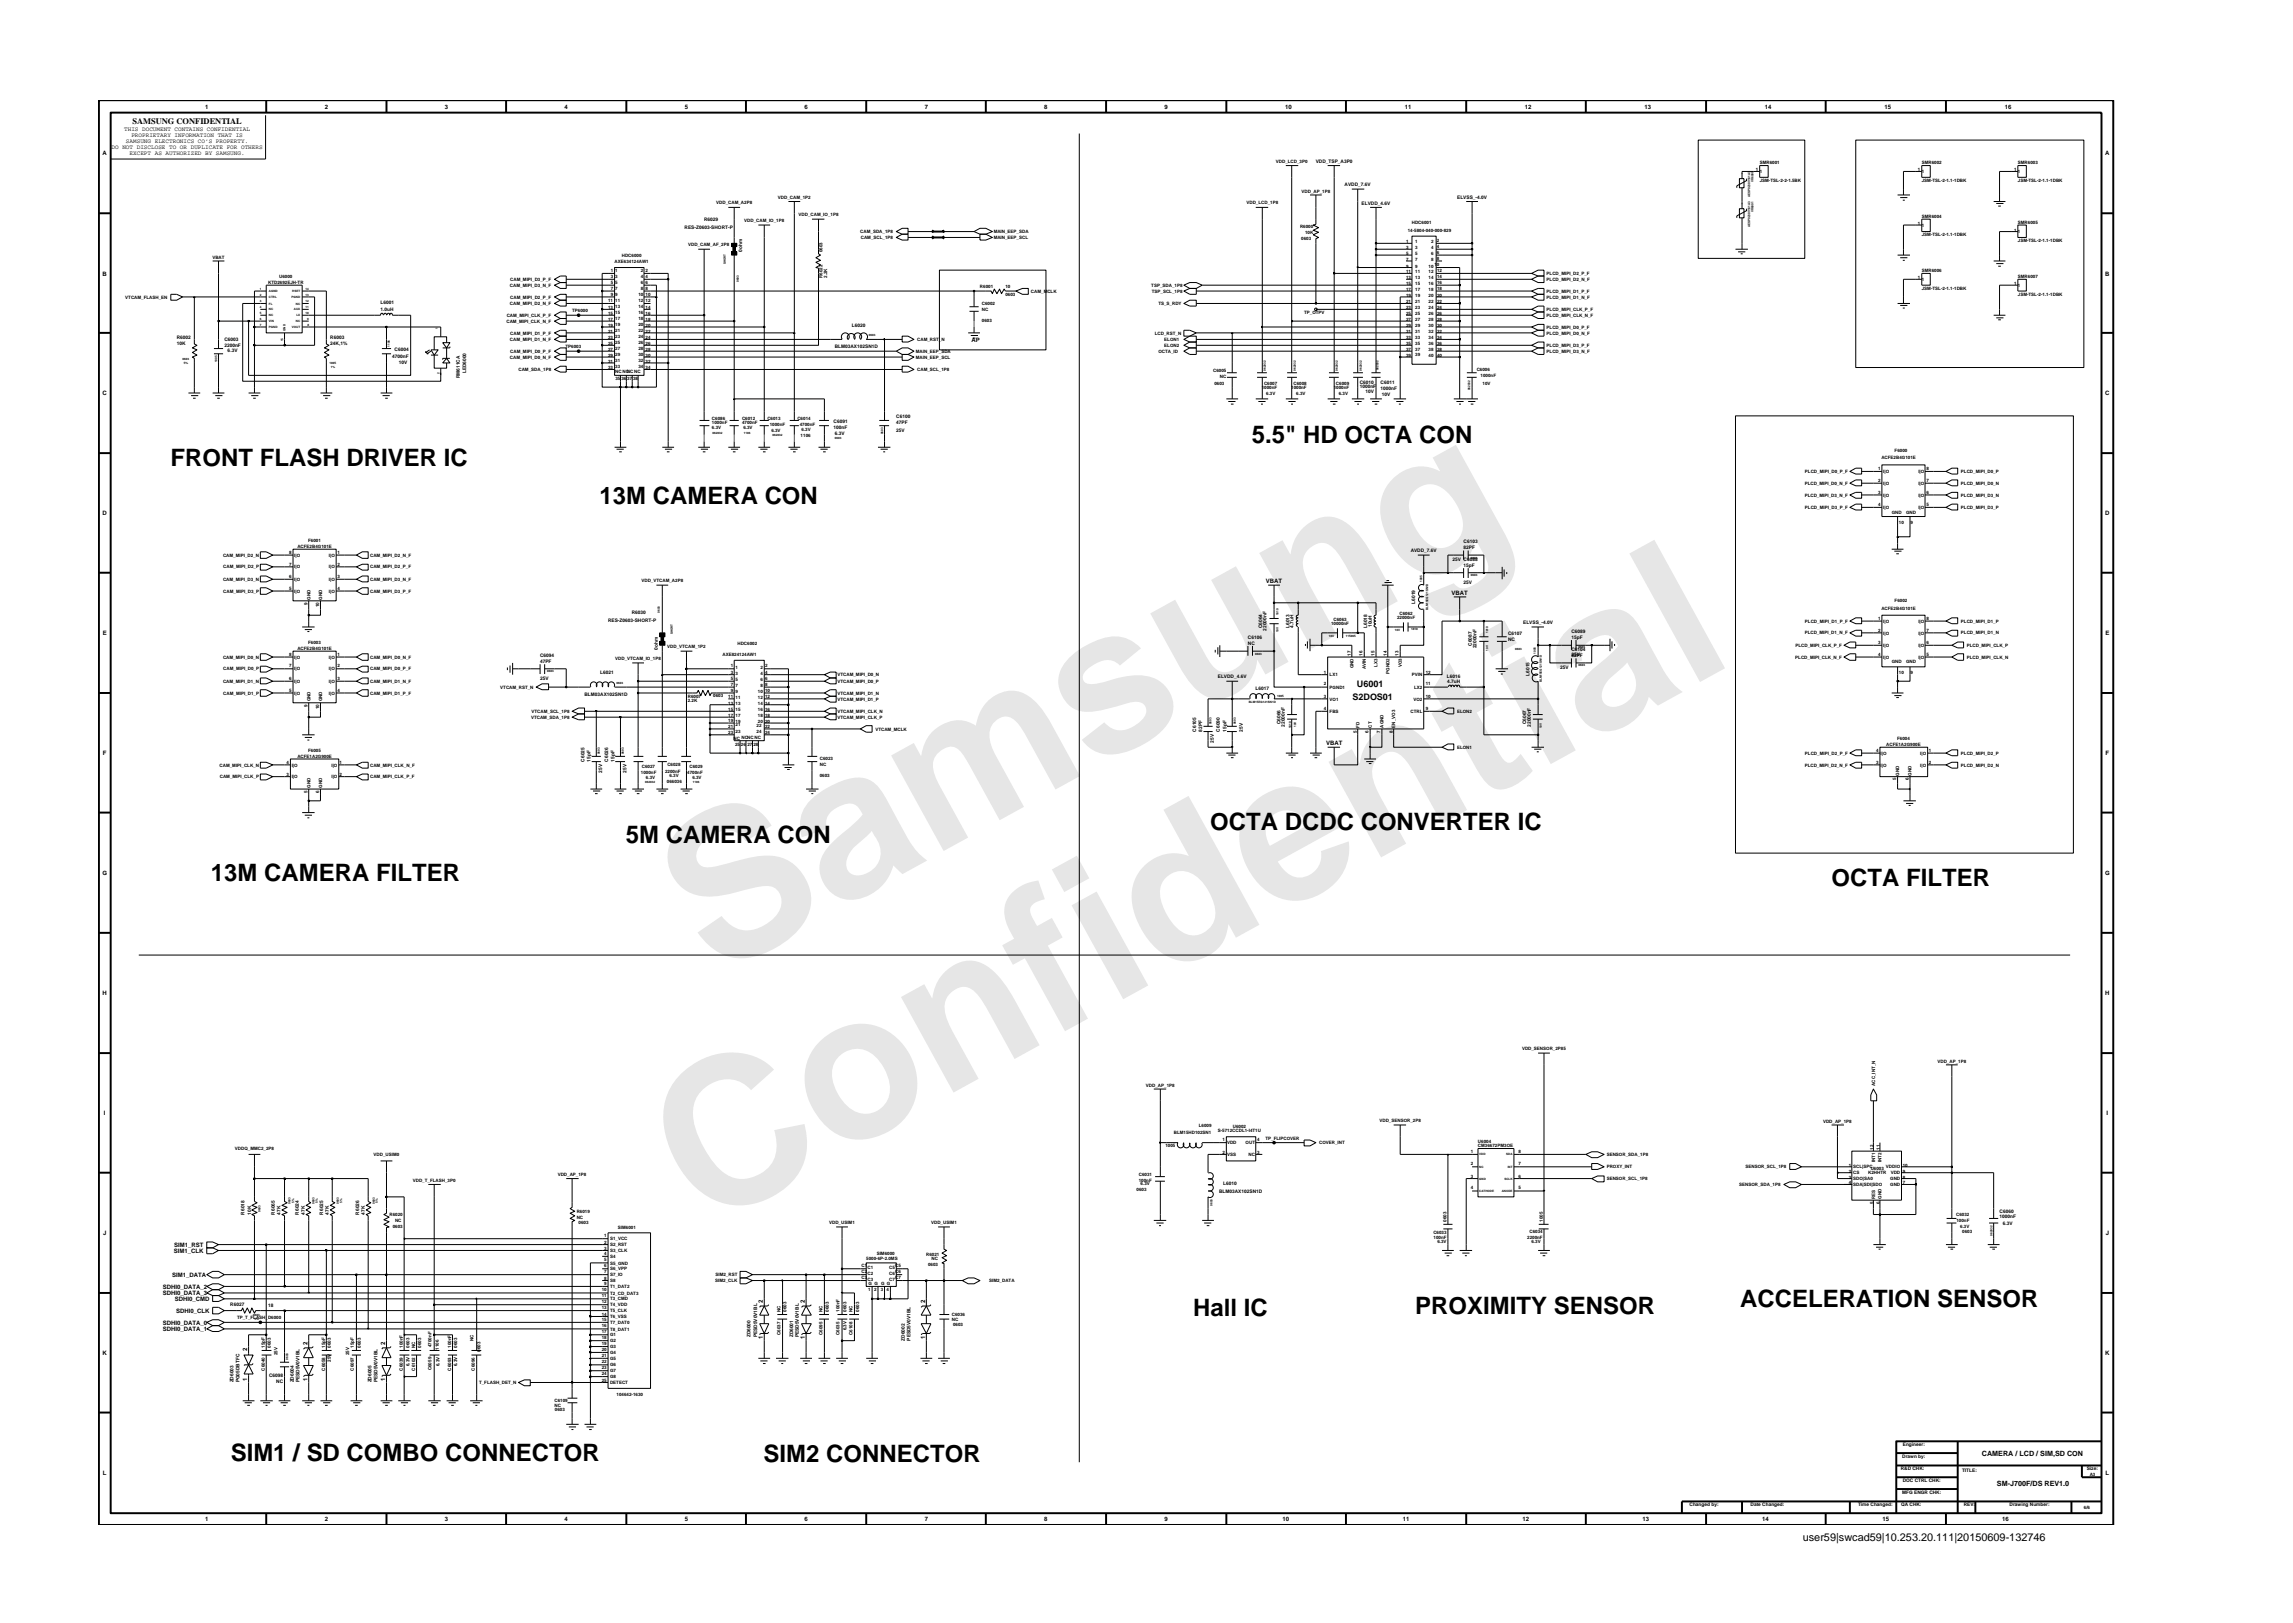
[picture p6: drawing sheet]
<svg xmlns="http://www.w3.org/2000/svg" width="297mm" height="210mm" viewBox="0 0 297 210" stroke-linecap="round" stroke-linejoin="round" font-family="sans-serif">
<defs><g id="words">
<g font-size="26.5" fill="#e6e6e6">
<text x="92.4" y="126.7" transform="rotate(-29 92.4 126.7)">Samsung</text>
<text x="91.1" y="159.4" transform="rotate(-29 91.1 159.4)">Confidential</text>
</g>
<g font-size="3.1">
<text x="162.2" y="57.3">5.5&quot; HD OCTA CON</text>
<text x="22.1" y="60.4">FRONT FLASH DRIVER IC</text>
<text x="77.7" y="65.3">13M CAMERA CON</text>
<text x="156.8" y="107.6">OCTA DCDC CONVERTER IC</text>
<text x="81.1" y="109.2">5M CAMERA CON</text>
<text x="27.3" y="114.2">13M CAMERA FILTER</text>
<text x="237.3" y="114.8">OCTA FILTER</text>
<text x="154.5" y="170.5">Hall IC</text>
<text x="183.3" y="170.2">PROXIMITY SENSOR</text>
<text x="225.4" y="169.4">ACCELERATION SENSOR</text>
<text x="29.9" y="189.2">SIM1 / SD COMBO CONNECTOR</text>
<text x="98.9" y="189.4">SIM2 CONNECTOR</text>
</g>
<text font-size="1.4" x="233.5" y="199.7">user59|swcad59|10.253.20.111|20150609-132746</text>
<g font-size="1.2">
<text x="175.8" y="89">U6001</text>
<text x="175.2" y="90.6">S2DOS01</text>
</g>
<text font-size="1.1" x="17.2" y="16.1">SAMSUNG CONFIDENTIAL</text>
<g font-size=".9">
<text x="256.7" y="188.7">CAMERA / LCD / SIM,SD CON</text>
<text x="258.7" y="192.5">SM-J700F/DS REV1.0</text>
</g>
<g font-size=".8">
<text x="16.1" y="17">THIS DOCUMENT CONTAINS CONFIDENTIAL</text>
<text x="17" y="17.8">PROPRIETARY INFORMATION THAT IS</text>
<text x="26.6" y="14.1">1</text>
<text x="42.1" y="14.1">2</text>
<text x="57.6" y="14.1">3</text>
<text x="73.1" y="14.1">4</text>
<text x="88.7" y="14.1">5</text>
<text x="104.2" y="14.1">6</text>
<text x="119.8" y="14.1">7</text>
<text x="135.3" y="14.1">8</text>
<text x="150.9" y="14.1">9</text>
<text x="166.5" y="14.1">10</text>
<text x="182" y="14.1">11</text>
<text x="197.5" y="14.1">12</text>
<text x="213" y="14.1">13</text>
<text x="228.6" y="14.1">14</text>
<text x="244.1" y="14.1">15</text>
<text x="259.7" y="14.1">16</text>
<text x="13.3" y="20.1">A</text>
<text x="14.5" y="19.3">DO NOT DISCLOSE TO OR DUPLICATE FOR OTHERS</text>
<text x="16.3" y="18.5">SAMSUNG ELECTRONICS CO’S PROPERTY.</text>
<text x="16.8" y="20.1">EXCEPT AS AUTHORIZED BY SAMSUNG.</text>
<text x="272.7" y="20.1">A</text>
<text x="13.3" y="35.7">B</text>
<text x="272.7" y="35.7">B</text>
<text x="125.8" y="44.3">AP</text>
<text x="13.3" y="51.2">C</text>
<text x="272.7" y="51.2">C</text>
<text x="13.3" y="66.8">D</text>
<text x="272.7" y="66.8">D</text>
<text x="164" y="75.5">VBAT</text>
<text x="188" y="77">VBAT</text>
<text x="13.3" y="82.3">E</text>
<text x="272.7" y="82.3">E</text>
<text x="13.3" y="97.8">F</text>
<text x="171.8" y="96.5">VBAT</text>
<text x="272.8" y="97.8">F</text>
<text x="13.3" y="113.3">G</text>
<text x="272.7" y="113.3">G</text>
<text x="13.3" y="128.9">H</text>
<text x="272.7" y="128.9">H</text>
<text x="13.5" y="144.4">I</text>
<text x="272.9" y="144.4">I</text>
<text x="13.4" y="160">J</text>
<text x="22.6" y="161.5">SIM1_RST</text>
<text x="272.8" y="160">J</text>
<text x="21.1" y="166.9">SDHI0_DATA_2</text>
<text x="21.1" y="167.8">SDHI0_DATA_3</text>
<text x="22.3" y="165.4">SIM1_DATA</text>
<text x="22.5" y="162.3">SIM1_CLK</text>
<text x="21.1" y="171.6">SDHI0_DATA_0</text>
<text x="21.1" y="172.4">SDHI0_DATA_1</text>
<text x="22.6" y="168.5">SDHI0_CMD</text>
<text x="22.8" y="170.1">SDHI0_CLK</text>
<text x="98.8" y="173.5" transform="rotate(-90 98.8 173.5)">1</text>
<text x="98.8" y="168.9" transform="rotate(-90 98.8 168.9)">2</text>
<text x="104.3" y="173.5" transform="rotate(-90 104.3 173.5)">1</text>
<text x="104.3" y="168.9" transform="rotate(-90 104.3 168.9)">2</text>
<text x="119.8" y="173.5" transform="rotate(-90 119.8 173.5)">1</text>
<text x="119.8" y="168.9" transform="rotate(-90 119.8 168.9)">2</text>
<text x="13.3" y="175.5">K</text>
<text x="32" y="178.9" transform="rotate(-90 32 178.9)">1</text>
<text x="32" y="175" transform="rotate(-90 32 175)">2</text>
<text x="39.8" y="178.9" transform="rotate(-90 39.8 178.9)">1</text>
<text x="39.8" y="174.3" transform="rotate(-90 39.8 174.3)">2</text>
<text x="49.9" y="178.9" transform="rotate(-90 49.9 178.9)">1</text>
<text x="49.9" y="174.3" transform="rotate(-90 49.9 174.3)">2</text>
<text x="272.7" y="175.5">K</text>
<text x="13.3" y="191.1">L</text>
<text x="272.8" y="191.1">L</text>
<text x="26.6" y="197.1">1</text>
<text x="42.1" y="197.1">2</text>
<text x="57.6" y="197.1">3</text>
<text x="73.1" y="197.1">4</text>
<text x="88.7" y="197.1">5</text>
<text x="104.2" y="197.1">6</text>
<text x="119.8" y="197.1">7</text>
<text x="135.3" y="197.1">8</text>
<text x="150.9" y="197.1">9</text>
<text x="166.1" y="197.1">10</text>
<text x="181.7" y="197.1">11</text>
<text x="197.2" y="197.1">12</text>
<text x="212.8" y="197.1">13</text>
<text x="228.3" y="197.1">14</text>
<text x="243.9" y="197.1">15</text>
<text x="259.4" y="197.1">16</text>
</g>
<g font-size=".6">
<text x="165.3" y="21.1">VDD_LCD_3P0</text>
<text x="170.5" y="21.1">VDD_TSP_A3P0</text>
<text x="227.5" y="22.2">1</text>
<text x="228" y="23.6">JSM-TSL-2-2-1.5BK</text>
<text x="228" y="21.3">SMR6001</text>
<text x="228" y="22.4">1</text>
<text x="248.5" y="22.2">1</text>
<text x="248.9" y="23.6">JSM-TSL-2-1.1-1DBK</text>
<text x="248.9" y="21.3">SMR6002</text>
<text x="248.9" y="22.4">1</text>
<text x="260.9" y="22.2">1</text>
<text x="261.4" y="23.6">JSM-TSL-2-1.1-1DBK</text>
<text x="261.4" y="21.3">SMR6003</text>
<text x="261.4" y="22.4">1</text>
<text x="88.7" y="29.6">RES-Z0603-SHORT-P</text>
<text x="91.2" y="28.6">R6029</text>
<text x="92.8" y="26.5">VDD_CAM_A2P8</text>
<text x="96.4" y="28.8">VDD_CAM_IO_1P8</text>
<text x="100.8" y="25.7">VDD_CAM_1P2</text>
<text x="103.4" y="28">VDD_CAM_IO_1P8</text>
<text x="161.5" y="26.5">VDD_LCD_1P8</text>
<text x="168.4" y="29.6">R6000</text>
<text x="168.6" y="25">VDD_AP_1P8</text>
<text x="174.2" y="24.1">AVDD_7.6V</text>
<text x="176.4" y="26.5">ELVDD_4.6V</text>
<text x="182.9" y="29">HDC6001</text>
<text x="188.8" y="25.7">ELVSS_-4.0V</text>
<text x="248.5" y="29.2">1</text>
<text x="248.9" y="28.2">SMR6004</text>
<text x="248.9" y="29.4">1</text>
<text x="261.4" y="29.1">SMR6005</text>
<text x="27.5" y="33.5">VBAT</text>
<text x="79.1" y="35.2">1 1</text>
<text x="79.6" y="34.1">AXE634124AW1</text>
<text x="80.5" y="33.3">HDC6000</text>
<text x="83" y="35.2">2</text>
<text x="83.6" y="35.2">2</text>
<text x="89.1" y="31.9">VDD_CAM_AF_2P8</text>
<text x="96.2" y="32.6" transform="rotate(-90 96.2 32.6)">0ohm</text>
<text x="106.5" y="32.7" transform="rotate(-90 106.5 32.7)">0603</text>
<text x="111.4" y="30.2">CAM_SDA_1P8</text>
<text x="111.5" y="31">CAM_SCL_1P8</text>
<text x="128.7" y="30.2">MAIN_EEP_SDA</text>
<text x="128.7" y="31">MAIN_EEP_SCL</text>
<text x="168.6" y="31.1">0603</text>
<text x="169.1" y="30.3">10K</text>
<text x="182.1" y="32.3">3</text>
<text x="182.1" y="35.4">11</text>
<text x="182.1" y="31.5">1</text>
<text x="182.1" y="33">5</text>
<text x="182.1" y="33.8">7</text>
<text x="182.1" y="34.7">9</text>
<text x="182.4" y="30">14-5804-040-000-829</text>
<text x="183.3" y="31.5">1</text>
<text x="183.3" y="33">5</text>
<text x="183.3" y="34.7">9</text>
<text x="183.3" y="32.3">3</text>
<text x="183.3" y="35.4">11</text>
<text x="183.3" y="33.8">7</text>
<text x="185.1" y="35.4">12</text>
<text x="185.1" y="34.7">10</text>
<text x="185.4" y="31.5">2</text>
<text x="185.4" y="33">6</text>
<text x="185.4" y="33.8">8</text>
<text x="185.4" y="32.3">4</text>
<text x="185.8" y="34.5">10</text>
<text x="186.1" y="31.4">2</text>
<text x="186.1" y="32.1">4</text>
<text x="186.1" y="32.9">6</text>
<text x="186.1" y="33.7">8</text>
<text x="186.2" y="35.2">12</text>
<text x="200.3" y="35.6">PLCD_MIPI_D2_P_F</text>
<text x="248.9" y="30.5">JSM-TSL-2-1.1-1DBK</text>
<text x="248.9" y="35.2">SMR6006</text>
<text x="260.9" y="30">1</text>
<text x="261.4" y="31.4">JSM-TSL-2-1.1-1DBK</text>
<text x="261.4" y="30.2">1</text>
<text x="16.2" y="38.7">VTCAM_FLASH_EN</text>
<text x="34.7" y="36.8">KTD2692EJH-TR</text>
<text x="36.2" y="36">U6000</text>
<text x="49.3" y="40.2">1.0uH</text>
<text x="49.3" y="39.4">L6001</text>
<text x="65.6" y="41.8">CAM_MIPI_CLK_N_F</text>
<text x="65.6" y="41">CAM_MIPI_CLK_P_F</text>
<text x="66.1" y="37.2">CAM_MIPI_D3_N_F</text>
<text x="66.1" y="39.5">CAM_MIPI_D2_N_F</text>
<text x="66.1" y="38.7">CAM_MIPI_D2_P_F</text>
<text x="66.1" y="36.4">CAM_MIPI_D3_P_F</text>
<text x="74.1" y="40.5">TP6000</text>
<text x="78.8" y="40.1">13</text>
<text x="78.8" y="40.8">15</text>
<text x="78.8" y="41.6">17</text>
<text x="78.8" y="39.1">11 11</text>
<text x="79.1" y="37.5">7</text>
<text x="79.1" y="36.8">5 5</text>
<text x="79.1" y="38.4">9 9</text>
<text x="79.1" y="36">3 3</text>
<text x="79.7" y="37.5">7</text>
<text x="79.7" y="39.9">13</text>
<text x="79.7" y="40.7">15</text>
<text x="79.7" y="41.4">17</text>
<text x="82.7" y="39.9">14</text>
<text x="82.7" y="40.7">16</text>
<text x="82.7" y="41.4">18</text>
<text x="82.7" y="38.4">10 10</text>
<text x="82.7" y="39.1">12</text>
<text x="83" y="36.8">6 6</text>
<text x="83" y="37.5">8 8</text>
<text x="83" y="36">4 4</text>
<text x="83.6" y="39.1">12</text>
<text x="83.6" y="40.1">14</text>
<text x="83.6" y="40.8">16</text>
<text x="83.6" y="41.6">18</text>
<text x="106.5" y="36" transform="rotate(-90 106.5 36)">R6022</text>
<text x="107.1" y="36" transform="rotate(-90 107.1 36)">2.2K</text>
<text x="126.9" y="37.4">R6001</text>
<text x="127.2" y="39.5">C6002</text>
<text x="127.2" y="40.2">NC</text>
<text x="127.2" y="41.8">0603</text>
<text x="130.2" y="37.4">10</text>
<text x="130.2" y="38.3">0603</text>
<text x="133.5" y="37.9">CAM_MCLK</text>
<text x="149.1" y="37.2">TSP_SDA_1P8</text>
<text x="149.2" y="37.9">TSP_SCL_1P8</text>
<text x="150.1" y="39.5">TS_S_RDY</text>
<text x="168.9" y="40.6">TP_OTPV</text>
<text x="182.1" y="40.8">25</text>
<text x="182.1" y="41.6">27</text>
<text x="182.1" y="38.5">19</text>
<text x="182.1" y="40.1">23</text>
<text x="182.1" y="36.2">13</text>
<text x="182.1" y="36.9">15</text>
<text x="182.1" y="37.7">17</text>
<text x="182.1" y="39.3">21</text>
<text x="183.3" y="36.2">13</text>
<text x="183.3" y="37.7">17</text>
<text x="183.3" y="41.6">27</text>
<text x="183.3" y="38.5">19</text>
<text x="183.3" y="39.3">21</text>
<text x="183.3" y="40.1">23</text>
<text x="183.3" y="40.8">25</text>
<text x="183.3" y="36.9">15</text>
<text x="185.1" y="40.8">26</text>
<text x="185.1" y="41.6">28</text>
<text x="185.1" y="38.5">20</text>
<text x="185.1" y="39.3">22</text>
<text x="185.1" y="40.1">24</text>
<text x="185.1" y="36.2">14</text>
<text x="185.1" y="36.9">16</text>
<text x="185.1" y="37.7">18</text>
<text x="186.2" y="40.8">26</text>
<text x="186.2" y="36.8">16</text>
<text x="186.2" y="37.5">18</text>
<text x="186.2" y="41.6">28</text>
<text x="186.2" y="38.5">20</text>
<text x="186.2" y="39.3">22</text>
<text x="186.2" y="40.1">24</text>
<text x="186.2" y="36">14</text>
<text x="200.3" y="36.4">PLCD_MIPI_D2_N_F</text>
<text x="200.3" y="38.7">PLCD_MIPI_D1_N_F</text>
<text x="200.3" y="41">PLCD_MIPI_CLK_N_F</text>
<text x="200.3" y="37.9">PLCD_MIPI_D1_P_F</text>
<text x="200.3" y="40.3">PLCD_MIPI_CLK_P_F</text>
<text x="248.5" y="36.2">1</text>
<text x="248.9" y="37.5">JSM-TSL-2-1.1-1DBK</text>
<text x="248.9" y="36.4">1</text>
<text x="260.9" y="36.9">1</text>
<text x="261.4" y="38.3">JSM-TSL-2-1.1-1DBK</text>
<text x="261.4" y="36">SMR6007</text>
<text x="261.4" y="37.2">1</text>
<text x="22.9" y="44">R6002</text>
<text x="22.9" y="44.7">10K</text>
<text x="29.1" y="44.1">C6003</text>
<text x="29.1" y="44.9">2200nF</text>
<text x="29.5" y="45.7">6.3V</text>
<text x="42.8" y="44.7">24K,1%</text>
<text x="42.8" y="44">R6003</text>
<text x="50.8" y="46.4">4700nF</text>
<text x="51.1" y="45.5">C6004</text>
<text x="51.7" y="47.1">10V</text>
<text x="66.1" y="44.2">CAM_MIPI_D1_N_F</text>
<text x="66.1" y="46.5">CAM_MIPI_D0_N_F</text>
<text x="66.1" y="43.3">CAM_MIPI_D1_P_F</text>
<text x="66.1" y="45.7">CAM_MIPI_D0_P_F</text>
<text x="73.3" y="45.1">TP6003</text>
<text x="78.8" y="45.5">27</text>
<text x="78.8" y="46.3">29</text>
<text x="78.8" y="47">31</text>
<text x="78.8" y="47.9">33</text>
<text x="78.8" y="43.1">21</text>
<text x="78.8" y="44">23</text>
<text x="78.8" y="44.7">25</text>
<text x="78.8" y="42.4">19</text>
<text x="79.7" y="45.3">27</text>
<text x="79.7" y="46.1">29</text>
<text x="79.7" y="42.2">19</text>
<text x="79.7" y="46.9">31</text>
<text x="79.7" y="47.7">33</text>
<text x="79.7" y="43">21</text>
<text x="79.7" y="43.8">23</text>
<text x="79.7" y="44.6">25</text>
<text x="82.7" y="45.3">28</text>
<text x="82.7" y="46.1">30</text>
<text x="82.7" y="46.9">32</text>
<text x="82.7" y="47.7">34</text>
<text x="82.7" y="42.2">20</text>
<text x="82.7" y="43">22</text>
<text x="82.7" y="43.8">24</text>
<text x="82.7" y="44.6">26</text>
<text x="83.6" y="47.9">34</text>
<text x="83.6" y="45.5">28</text>
<text x="83.6" y="46.3">30</text>
<text x="83.6" y="47">32</text>
<text x="83.6" y="42.4">20</text>
<text x="83.6" y="43.1">22</text>
<text x="83.6" y="44">24</text>
<text x="83.6" y="44.7">26</text>
<text x="108.1" y="45.1">BLM03AX102SN1D</text>
<text x="110.3" y="42.3">L6020</text>
<text x="118.6" y="45.7">MAIN_EEP_SDA</text>
<text x="118.6" y="46.5">MAIN_EEP_SCL</text>
<text x="118.8" y="44.2">CAM_RST_N</text>
<text x="149.6" y="43.3">LCD_RST_N</text>
<text x="150.1" y="45.7">OCTA_ID</text>
<text x="150.8" y="44.9">ELON2</text>
<text x="150.8" y="44.2">ELON1</text>
<text x="182.1" y="44.7">35</text>
<text x="182.1" y="46.3">39</text>
<text x="182.1" y="43.1">31</text>
<text x="182.1" y="44">33</text>
<text x="182.1" y="45.5">37</text>
<text x="182.1" y="42.4">29</text>
<text x="183.3" y="44">33</text>
<text x="183.3" y="44.7">35</text>
<text x="183.3" y="45.5">37</text>
<text x="183.3" y="46.1">39</text>
<text x="183.3" y="42.4">29</text>
<text x="183.3" y="43.1">31</text>
<text x="185.1" y="44">34</text>
<text x="185.1" y="44.7">36</text>
<text x="185.1" y="45.5">38</text>
<text x="185.1" y="43.1">32</text>
<text x="185.1" y="46.3">40</text>
<text x="185.1" y="42.4">30</text>
<text x="186.2" y="43.1">32</text>
<text x="186.2" y="44">34</text>
<text x="186.2" y="44.7">36</text>
<text x="186.2" y="45.5">38</text>
<text x="186.2" y="42.4">30</text>
<text x="186.2" y="46.3">40</text>
<text x="200.3" y="44.9">PLCD_MIPI_D3_P_F</text>
<text x="200.3" y="43.3">PLCD_MIPI_D0_N_F</text>
<text x="200.3" y="45.7">PLCD_MIPI_D3_N_F</text>
<text x="200.3" y="42.6">PLCD_MIPI_D0_P_F</text>
<text x="59.5" y="49" transform="rotate(-90 59.5 49)">RM611CA</text>
<text x="60.4" y="48.4" transform="rotate(-90 60.4 48.4)">LED6000</text>
<text x="67.2" y="48.1">CAM_SDA_1P8</text>
<text x="79.7" y="48.4">NCNCNCNC</text>
<text x="79.7" y="49.2">35</text>
<text x="80.5" y="49.2">36</text>
<text x="81.3" y="49.2">37 38</text>
<text x="118.8" y="48.1">CAM_SCL_1P8</text>
<text x="157.1" y="48.2">C6005</text>
<text x="157.3" y="49.8">0603</text>
<text x="158" y="49">NC</text>
<text x="163.5" y="50.4">1000nF</text>
<text x="163.8" y="49.8">C6007</text>
<text x="164" y="51.2">6.3V</text>
<text x="167.3" y="50.4">1000nF</text>
<text x="167.6" y="49.8">C6008</text>
<text x="167.9" y="51.2">6.3V</text>
<text x="172.8" y="50.4">1000nF</text>
<text x="173.1" y="49.8">C6009</text>
<text x="173.4" y="51.2">6.3V</text>
<text x="176.1" y="49.7">C6010</text>
<text x="176.1" y="50.3">1000nF</text>
<text x="176.9" y="50.9">10V</text>
<text x="178.8" y="49.7">C6011</text>
<text x="178.8" y="50.6">1000nF</text>
<text x="179" y="51.3">10V</text>
<text x="191.3" y="48">C6006</text>
<text x="191.8" y="48.8">1000nF</text>
<text x="192.1" y="49.8">10V</text>
<text x="92.2" y="54.5">C6086</text>
<text x="92.2" y="55.6">6.3V</text>
<text x="92.2" y="55">1000nF</text>
<text x="96.1" y="55">4700nF</text>
<text x="96.1" y="54.5">C6012</text>
<text x="96.3" y="55.6">6.3V</text>
<text x="99.4" y="54.5">C6013</text>
<text x="99.7" y="55.2">1000nF</text>
<text x="99.9" y="56">6.3V</text>
<text x="103.3" y="54.5">C6014</text>
<text x="103.6" y="55.2">4700nF</text>
<text x="103.7" y="56.6">1106</text>
<text x="103.8" y="55.8">6.3V</text>
<text x="108" y="54.8">C6091</text>
<text x="108" y="55.6">100nF</text>
<text x="108.1" y="56.3">6.3V</text>
<text x="116.1" y="54.2">C6100</text>
<text x="116.1" y="55">47PF</text>
<text x="116.1" y="56">25V</text>
<text x="243.7" y="59.5">ACFE2B4G101E</text>
<text x="245.4" y="58.6">F6000</text>
<text x="233.8" y="64.3">PLCD_MIPI_D3_N_F</text>
<text x="233.8" y="62.8">PLCD_MIPI_D0_N_F</text>
<text x="233.8" y="65.9">PLCD_MIPI_D3_P_F</text>
<text x="233.8" y="61.3">PLCD_MIPI_D0_P_F</text>
<text x="243.3" y="60.9">1</text>
<text x="243.3" y="62.4">2</text>
<text x="243.3" y="64">3</text>
<text x="243.3" y="65.6">4</text>
<text x="244" y="61.3">I|O</text>
<text x="244" y="62.8">I|O</text>
<text x="244" y="64.3">I|O</text>
<text x="244" y="65.9">I|O</text>
<text x="248.5" y="65.9">I|O</text>
<text x="248.5" y="64.3">I|O</text>
<text x="248.5" y="62.8">I|O</text>
<text x="248.5" y="61.3">I|O</text>
<text x="249.5" y="65.6">5</text>
<text x="249.5" y="64">6</text>
<text x="249.5" y="62.4">7</text>
<text x="249.5" y="60.9">8</text>
<text x="254" y="65.9">PLCD_MIPI_D3_P</text>
<text x="254" y="64.3">PLCD_MIPI_D3_N</text>
<text x="254" y="62.8">PLCD_MIPI_D0_N</text>
<text x="254" y="61.3">PLCD_MIPI_D0_P</text>
<text x="37.5" y="71.7">8</text>
<text x="38.5" y="71">ACFE2B4G101E</text>
<text x="39.9" y="70.2">F6001</text>
<text x="43.7" y="71.7">1</text>
<text x="182.7" y="71.5">AVDD_7.6V</text>
<text x="189.6" y="71.1">82PF</text>
<text x="189.6" y="70.4">C6103</text>
<text x="245.1" y="66.5">GND</text>
<text x="246" y="67.8">10</text>
<text x="246.9" y="66.5">GND</text>
<text x="247.5" y="67.8">9</text>
<text x="28.9" y="72.1">CAM_MIPI_D2_N</text>
<text x="28.9" y="75.3">CAM_MIPI_D3_N</text>
<text x="28.9" y="76.8">CAM_MIPI_D3_P</text>
<text x="28.9" y="73.6">CAM_MIPI_D2_P</text>
<text x="37.5" y="74.9">6</text>
<text x="37.5" y="73.3">7</text>
<text x="37.5" y="76.4">5</text>
<text x="38.1" y="73.6">I|O</text>
<text x="38.1" y="72.1">I|O</text>
<text x="38.1" y="76.8">I|O</text>
<text x="38.1" y="75.3">I|O</text>
<text x="40.2" y="77.7" transform="rotate(-90 40.2 77.7)">GND</text>
<text x="41.7" y="77.7" transform="rotate(-90 41.7 77.7)">GND</text>
<text x="42.6" y="72.1">I|O</text>
<text x="42.6" y="73.6">I|O</text>
<text x="42.6" y="75.3">I|O</text>
<text x="42.6" y="76.8">I|O</text>
<text x="43.7" y="73.3">2</text>
<text x="43.7" y="74.9">3</text>
<text x="43.7" y="76.4">4</text>
<text x="47.9" y="73.6">CAM_MIPI_D2_P_F</text>
<text x="47.9" y="75.3">CAM_MIPI_D3_N_F</text>
<text x="47.9" y="72.1">CAM_MIPI_D2_N_F</text>
<text x="47.9" y="76.8">CAM_MIPI_D3_P_F</text>
<text x="83.1" y="75.4">VDD_VTCAM_A2P8</text>
<text x="188.2" y="72.7">25V C6088</text>
<text x="189.6" y="75.6">25V</text>
<text x="189.6" y="73.4">15pF</text>
<text x="39.8" y="78.3" transform="rotate(-90 39.8 78.3)">9</text>
<text x="39.9" y="83.4">F6003</text>
<text x="41.3" y="78.7" transform="rotate(-90 41.3 78.7)">10</text>
<text x="78.8" y="80.5">RES-Z0603-SHORT-P</text>
<text x="81.8" y="79.5">R6030</text>
<text x="86.4" y="84">VDD_VTCAM_1P2</text>
<text x="95.5" y="83.6">HDC6002</text>
<text x="161.7" y="82.7">C6106</text>
<text x="161.7" y="83.6">NC</text>
<text x="163.5" y="81.4" transform="rotate(-90 163.5 81.4)">C6064</text>
<text x="164.1" y="81.7" transform="rotate(-90 164.1 81.7)">22000nF</text>
<text x="167" y="81.3" transform="rotate(-90 167 81.3)">L6013</text>
<text x="167.6" y="81.3" transform="rotate(-90 167.6 81.3)">4.7uH</text>
<text x="172.4" y="81">10000nF</text>
<text x="172.7" y="80.5">C6063</text>
<text x="177.1" y="81.3" transform="rotate(-90 177.1 81.3)">L6018</text>
<text x="177.7" y="81.2" transform="rotate(-90 177.7 81.2)">10uH</text>
<text x="181" y="80.3">22000nF</text>
<text x="181.3" y="79.7">C6062</text>
<text x="183.3" y="78.2" transform="rotate(-90 183.3 78.2)">L6019</text>
<text x="190.7" y="83.7" transform="rotate(-90 190.7 83.7)">C6087</text>
<text x="191.3" y="84" transform="rotate(-90 191.3 84)">22000nF</text>
<text x="195.4" y="83">NC</text>
<text x="195.4" y="82.2">C6107</text>
<text x="197.3" y="80.9">ELVSS_-4.0V</text>
<text x="203.6" y="82.7">15pF</text>
<text x="203.6" y="82">C6089</text>
<text x="232.6" y="83.8">PLCD_MIPI_CLK_P_F</text>
<text x="233.8" y="82.2">PLCD_MIPI_D1_N_F</text>
<text x="233.8" y="80.7">PLCD_MIPI_D1_P_F</text>
<text x="243.3" y="80.3">1</text>
<text x="243.3" y="81.8">2</text>
<text x="243.3" y="83.4">3</text>
<text x="243.7" y="79">ACFE2B4G101E</text>
<text x="244" y="80.7">I|O</text>
<text x="244" y="82.2">I|O</text>
<text x="244" y="83.8">I|O</text>
<text x="245.4" y="78">F6002</text>
<text x="248.5" y="83.8">I|O</text>
<text x="248.5" y="82.2">I|O</text>
<text x="248.5" y="80.7">I|O</text>
<text x="249.5" y="83.4">6</text>
<text x="249.5" y="81.8">7</text>
<text x="249.5" y="80.3">8</text>
<text x="254" y="80.7">PLCD_MIPI_D1_P</text>
<text x="254" y="82.2">PLCD_MIPI_D1_N</text>
<text x="254.8" y="83.8">PLCD_MIPI_CLK_P</text>
<text x="28.9" y="85.3">CAM_MIPI_D0_N</text>
<text x="28.9" y="88.5">CAM_MIPI_D1_N</text>
<text x="28.9" y="90">CAM_MIPI_D1_P</text>
<text x="28.9" y="86.9">CAM_MIPI_D0_P</text>
<text x="37.5" y="89.6">5</text>
<text x="37.5" y="88.1">6</text>
<text x="37.5" y="86.5">7</text>
<text x="37.5" y="84.9">8</text>
<text x="38.1" y="90">I|O</text>
<text x="38.1" y="88.5">I|O</text>
<text x="38.1" y="86.9">I|O</text>
<text x="38.1" y="85.3">I|O</text>
<text x="38.5" y="84.2">ACFE2B4G101E</text>
<text x="42.6" y="88.5">I|O</text>
<text x="42.6" y="90">I|O</text>
<text x="42.6" y="85.3">I|O</text>
<text x="42.6" y="86.9">I|O</text>
<text x="43.7" y="86.5">2</text>
<text x="43.7" y="88.1">3</text>
<text x="43.7" y="89.6">4</text>
<text x="43.7" y="84.9">1</text>
<text x="47.9" y="88.5">CAM_MIPI_D1_N_F</text>
<text x="47.9" y="86.9">CAM_MIPI_D0_P_F</text>
<text x="47.9" y="85.3">CAM_MIPI_D0_N_F</text>
<text x="47.9" y="90">CAM_MIPI_D1_P_F</text>
<text x="64.8" y="89.2">VTCAM_RST_N</text>
<text x="70" y="85.9">47PF</text>
<text x="70" y="85.1">C6094</text>
<text x="70" y="88.1">25V</text>
<text x="77.8" y="87.4">L6021</text>
<text x="79.7" y="85.5">VDD_VTCAM_IO_1P8</text>
<text x="85.2" y="84.2" transform="rotate(-90 85.2 84.2)">0ohm</text>
<text x="93.6" y="84.9">AXE824124AW1</text>
<text x="94.7" y="87.3">3</text>
<text x="94.7" y="88.1">5</text>
<text x="94.7" y="86.5">1</text>
<text x="94.7" y="88.8">7</text>
<text x="94.7" y="89.6">9</text>
<text x="95.3" y="86.6">1</text>
<text x="95.3" y="87.4">3</text>
<text x="95.3" y="88.3">5</text>
<text x="95.3" y="89">7</text>
<text x="95.3" y="89.8">9</text>
<text x="98.2" y="89.8">10</text>
<text x="98.5" y="86.6">2</text>
<text x="98.5" y="87.4">4</text>
<text x="98.5" y="88.3">6</text>
<text x="98.5" y="89">8</text>
<text x="99.1" y="87.3">4</text>
<text x="99.1" y="88.1">6</text>
<text x="99.1" y="86.5">2</text>
<text x="99.1" y="88.8">8</text>
<text x="99.1" y="89.6">10</text>
<text x="108.5" y="88.5">VTCAM_MIPI_D0_P</text>
<text x="108.5" y="90">VTCAM_MIPI_D1_N</text>
<text x="108.5" y="87.6">VTCAM_MIPI_D0_N</text>
<text x="157.8" y="87.9">ELVDD_4.6V</text>
<text x="162.6" y="89.4">L6017</text>
<text x="171.5" y="88.8">2</text>
<text x="171.5" y="87.3">1</text>
<text x="172.2" y="89.2">PGND1</text>
<text x="172.2" y="87.6">LX1</text>
<text x="175" y="84.9" transform="rotate(-90 175 84.9)">17</text>
<text x="175.3" y="86.6" transform="rotate(-90 175.3 86.6)">GND</text>
<text x="176.5" y="84.9" transform="rotate(-90 176.5 84.9)">16</text>
<text x="176.9" y="86.7" transform="rotate(-90 176.9 86.7)">AVIN</text>
<text x="178" y="84.9" transform="rotate(-90 178 84.9)">15</text>
<text x="178.5" y="86.4" transform="rotate(-90 178.5 86.4)">LX3</text>
<text x="179.6" y="84.9" transform="rotate(-90 179.6 84.9)">14</text>
<text x="180" y="87.3" transform="rotate(-90 180 87.3)">PGND2</text>
<text x="181.2" y="84.9" transform="rotate(-90 181.2 84.9)">13</text>
<text x="181.6" y="86.5" transform="rotate(-90 181.6 86.5)">VO3</text>
<text x="182.9" y="87.6">PVIN</text>
<text x="183.2" y="89.2">LX2</text>
<text x="184.7" y="88.8">11</text>
<text x="184.7" y="87.3">12</text>
<text x="187.4" y="87.9">L6016</text>
<text x="187.5" y="88.5">4.7uH</text>
<text x="198.1" y="87.5" transform="rotate(-90 198.1 87.5)">L6015</text>
<text x="202.1" y="86.6">25V</text>
<text x="203.6" y="85.1">82PF</text>
<text x="203.6" y="84.4">C6104</text>
<text x="203.6" y="84.9">25V</text>
<text x="232.6" y="85.3">PLCD_MIPI_CLK_N_F</text>
<text x="243.3" y="84.9">4</text>
<text x="244" y="85.3">I|O</text>
<text x="245.1" y="85.9">GND</text>
<text x="246" y="87.3">10</text>
<text x="246.9" y="85.9">GND</text>
<text x="247.5" y="87.3">9</text>
<text x="248.5" y="85.3">I|O</text>
<text x="249.5" y="84.9">5</text>
<text x="254.8" y="85.3">PLCD_MIPI_CLK_N</text>
<text x="39.8" y="91.5" transform="rotate(-90 39.8 91.5)">9</text>
<text x="40.2" y="90.9" transform="rotate(-90 40.2 90.9)">GND</text>
<text x="41.3" y="91.9" transform="rotate(-90 41.3 91.9)">10</text>
<text x="41.7" y="90.9" transform="rotate(-90 41.7 90.9)">GND</text>
<text x="68.8" y="93.1">VTCAM_SDA_1P8</text>
<text x="68.9" y="92.4">VTCAM_SCL_1P8</text>
<text x="75.7" y="90.2">BLM03AX102SN1D</text>
<text x="89.1" y="90.4">R6007</text>
<text x="89.1" y="91">2.2K</text>
<text x="92.4" y="90.3">0603</text>
<text x="94.3" y="94.3">21</text>
<text x="94.3" y="95">23</text>
<text x="94.3" y="92.1">15 15</text>
<text x="94.3" y="92.9">17 17</text>
<text x="94.3" y="93.5">19</text>
<text x="94.3" y="90.4">11</text>
<text x="94.3" y="91.3">13</text>
<text x="95" y="95.9">NC NCNCNC</text>
<text x="95.3" y="93.7">19</text>
<text x="95.3" y="90.5">11</text>
<text x="95.3" y="91.3">13</text>
<text x="95.3" y="94.1">21</text>
<text x="95.3" y="94.9">23</text>
<text x="98" y="94.9">24</text>
<text x="98" y="94.2">22</text>
<text x="98.2" y="92.1">16 16</text>
<text x="98.2" y="92.9">18</text>
<text x="98.2" y="93.7">20 20</text>
<text x="98.2" y="90.5">12</text>
<text x="98.2" y="91.3">14</text>
<text x="99.1" y="92.9">18</text>
<text x="99.1" y="90.4">12</text>
<text x="99.1" y="95">24</text>
<text x="99.1" y="91.3">14</text>
<text x="99.1" y="94.3">22</text>
<text x="108.5" y="93.1">VTCAM_MIPI_CLK_P</text>
<text x="108.5" y="92.4">VTCAM_MIPI_CLK_N</text>
<text x="108.5" y="90.7">VTCAM_MIPI_D1_P</text>
<text x="113.4" y="94.6">VTCAM_MCLK</text>
<text x="155" y="94.8" transform="rotate(-90 155 94.8)">C6105</text>
<text x="155.7" y="94.8" transform="rotate(-90 155.7 94.8)">82PF</text>
<text x="158" y="94.8" transform="rotate(-90 158 94.8)">C6090</text>
<text x="158.9" y="94.8" transform="rotate(-90 158.9 94.8)">15pF</text>
<text x="161" y="94.8" transform="rotate(-90 161 94.8)">25V</text>
<text x="165.9" y="93.8" transform="rotate(-90 165.9 93.8)">C6066</text>
<text x="166.5" y="94.2" transform="rotate(-90 166.5 94.2)">22000nF</text>
<text x="171.5" y="90.4">3</text>
<text x="171.5" y="91.9">4</text>
<text x="172.2" y="90.7">VO1</text>
<text x="172.2" y="92.4">FBS</text>
<text x="175.8" y="94.9" transform="rotate(-90 175.8 94.9)">5</text>
<text x="176.1" y="94.3" transform="rotate(-90 176.1 94.3)">FD</text>
<text x="177.3" y="94.9" transform="rotate(-90 177.3 94.9)">6</text>
<text x="177.7" y="94.3" transform="rotate(-90 177.7 94.3)">CT</text>
<text x="178.8" y="94.9" transform="rotate(-90 178.8 94.9)">7</text>
<text x="179.2" y="94.3" transform="rotate(-90 179.2 94.3)">AGND</text>
<text x="180.4" y="94.9" transform="rotate(-90 180.4 94.9)">8</text>
<text x="180.7" y="94.3" transform="rotate(-90 180.7 94.3)">EN_VO3</text>
<text x="182.7" y="92.4">CTRL</text>
<text x="183.1" y="90.7">VO2</text>
<text x="184.7" y="90.4">10</text>
<text x="184.7" y="91.9">9</text>
<text x="188.8" y="92.4">ELON2</text>
<text x="197.7" y="93.8" transform="rotate(-90 197.7 93.8)">C6067</text>
<text x="198.3" y="94.2" transform="rotate(-90 198.3 94.2)">22000nF</text>
<text x="245.8" y="95.9">F6004</text>
<text x="28.4" y="99.3">CAM_MIPI_CLK_N</text>
<text x="28.5" y="100.8">CAM_MIPI_CLK_P</text>
<text x="37.1" y="100.5">3</text>
<text x="37.1" y="98.9">4</text>
<text x="37.8" y="100.8">I|O</text>
<text x="37.8" y="99.3">I|O</text>
<text x="38.5" y="98.2">ACFE1A2G900E</text>
<text x="39.9" y="97.4">F6005</text>
<text x="42.9" y="99.3">I|O</text>
<text x="42.9" y="100.8">I|O</text>
<text x="44" y="98.9">1</text>
<text x="44" y="100.5">2</text>
<text x="47.9" y="100.8">CAM_MIPI_CLK_P_F</text>
<text x="47.9" y="99.3">CAM_MIPI_CLK_N_F</text>
<text x="75.7" y="98.7" transform="rotate(-90 75.7 98.7)">C6025</text>
<text x="76.5" y="98.7" transform="rotate(-90 76.5 98.7)">15pF</text>
<text x="78" y="100.1" transform="rotate(-90 78 100.1)">25V</text>
<text x="78.8" y="98.7" transform="rotate(-90 78.8 98.7)">C6026</text>
<text x="79.6" y="98.7" transform="rotate(-90 79.6 98.7)">15pF</text>
<text x="81.1" y="100.1" transform="rotate(-90 81.1 100.1)">25V</text>
<text x="83" y="100.3">1000nF</text>
<text x="83.1" y="99.5">C6027</text>
<text x="83.7" y="100.9">6.3V</text>
<text x="86.2" y="100.1">2200nF</text>
<text x="86.4" y="101.5">066036</text>
<text x="86.5" y="99.3">C6028</text>
<text x="86.7" y="100.7">6.3V</text>
<text x="89" y="100.3">4700nF</text>
<text x="89.3" y="99.5">C6029</text>
<text x="89.7" y="100.9">6.3V</text>
<text x="95.2" y="96.6">25</text>
<text x="96" y="96.6">26</text>
<text x="96.8" y="96.6">27 28</text>
<text x="106.2" y="98.5">C6023</text>
<text x="106.2" y="99.3">NC</text>
<text x="106.2" y="100.7">0603</text>
<text x="157.3" y="96.2" transform="rotate(-90 157.3 96.2)">25V</text>
<text x="188.8" y="97">ELON1</text>
<text x="233.8" y="99.3">PLCD_MIPI_D2_N_F</text>
<text x="233.8" y="97.8">PLCD_MIPI_D2_P_F</text>
<text x="243" y="98.9">3</text>
<text x="243" y="97.4">4</text>
<text x="243.6" y="99.3">I|O</text>
<text x="243.6" y="97.8">I|O</text>
<text x="244.3" y="96.6">ACFE1A2G900E</text>
<text x="245.6" y="101.1" transform="rotate(-90 245.6 101.1)">5</text>
<text x="246" y="100.5" transform="rotate(-90 246 100.5)">GND</text>
<text x="247.3" y="101.1" transform="rotate(-90 247.3 101.1)">6</text>
<text x="247.6" y="100.5" transform="rotate(-90 247.6 100.5)">GND</text>
<text x="248.8" y="97.8">I|O</text>
<text x="248.8" y="99.3">I|O</text>
<text x="249.9" y="97.4">1</text>
<text x="249.9" y="98.9">2</text>
<text x="254" y="99.3">PLCD_MIPI_D2_N</text>
<text x="254" y="97.8">PLCD_MIPI_D2_P</text>
<text x="39.8" y="102.7" transform="rotate(-90 39.8 102.7)">5</text>
<text x="40.2" y="102.1" transform="rotate(-90 40.2 102.1)">GND</text>
<text x="41.3" y="102.7" transform="rotate(-90 41.3 102.7)">6</text>
<text x="41.7" y="102.1" transform="rotate(-90 41.7 102.1)">GND</text>
<text x="197.2" y="136">VDD_SENSOR_2P85</text>
<text x="251" y="137.7">VDD_AP_1P8</text>
<text x="148.5" y="140.8">VDD_AP_1P8</text>
<text x="242.9" y="140.7" transform="rotate(-90 242.9 140.7)">ACC_INT_N</text>
<text x="30.4" y="149">VDDQ_MMC2_2P8</text>
<text x="48.4" y="149.8">VDD_USIM0</text>
<text x="151" y="148.6">1005</text>
<text x="152.1" y="146.9">BLM15HD102SN1</text>
<text x="155.3" y="146">L6009</text>
<text x="157.8" y="146.7">S-5712CCDL1-I4T1U</text>
<text x="158.4" y="149.5">2</text>
<text x="158.4" y="147.9">1</text>
<text x="158.9" y="149.8">VSS</text>
<text x="158.9" y="148.2">VDD</text>
<text x="159.7" y="146.1">U6002</text>
<text x="161.4" y="148.2">OUT</text>
<text x="161.7" y="149.8">NC</text>
<text x="162.8" y="149.5">3</text>
<text x="162.8" y="147.9">4</text>
<text x="163.9" y="147.6">TP_FLIPCOVER</text>
<text x="170.9" y="148.2">COVER_INT</text>
<text x="178.7" y="145.4">VDD_SENSOR_2P8</text>
<text x="190.5" y="149.4">1</text>
<text x="191.5" y="148">U6004</text>
<text x="191.5" y="148.6">CM36672PM3OE</text>
<text x="196.7" y="149.4">8</text>
<text x="208.1" y="149.8">SENSOR_SDA_1P8</text>
<text x="236.2" y="145.4">VDD_AP_1P8</text>
<text x="242.7" y="149" transform="rotate(-90 242.7 149)">12</text>
<text x="243.5" y="149" transform="rotate(-90 243.5 149)">11</text>
<text x="53.5" y="153.1">VDD_T_FLASH_3P0</text>
<text x="72.3" y="152.3">VDD_AP_1P8</text>
<text x="147.2" y="154.3">0603</text>
<text x="147.5" y="153.1">100nF</text>
<text x="147.5" y="152.3">C6031</text>
<text x="147.8" y="153.5">6.3V</text>
<text x="157.9" y="154.5">BLM03AX102SN1D</text>
<text x="158.4" y="153.5">L6010</text>
<text x="190.5" y="150.9">2</text>
<text x="190.5" y="152.6">3</text>
<text x="190.5" y="154.1">4</text>
<text x="196.7" y="154.1">5</text>
<text x="196.7" y="150.9">7</text>
<text x="196.7" y="152.6">6</text>
<text x="208.1" y="151.4">PROXY_INT</text>
<text x="208.1" y="152.9">SENSOR_SCL_1P8</text>
<text x="225.3" y="153.7">SENSOR_SDA_1P8</text>
<text x="226.1" y="151.4">SENSOR_SCL_1P8</text>
<text x="239.5" y="151.2">1</text>
<text x="239.5" y="153.4">4</text>
<text x="239.5" y="152.7">3</text>
<text x="239.5" y="151.9">2</text>
<text x="240.1" y="151.4">SCL|SPC</text>
<text x="240.1" y="153.7">SDA|SDI|SDO</text>
<text x="240.1" y="152.9">SDO|SA0</text>
<text x="240.1" y="152.1">CS</text>
<text x="242" y="152.1">K2HHTR</text>
<text x="242.3" y="151.6">U6003</text>
<text x="242.7" y="156" transform="rotate(-90 242.7 156)">5</text>
<text x="242.9" y="155.3" transform="rotate(-90 242.9 155.3)">RES</text>
<text x="242.9" y="150.6" transform="rotate(-90 242.9 150.6)">INT1</text>
<text x="243.5" y="156" transform="rotate(-90 243.5 156)">6</text>
<text x="243.7" y="150.6" transform="rotate(-90 243.7 150.6)">INT2</text>
<text x="243.7" y="155.3" transform="rotate(-90 243.7 155.3)">GND</text>
<text x="244.3" y="151.4">VDDIO</text>
<text x="244.9" y="153.7">GND</text>
<text x="244.9" y="152.9">GND</text>
<text x="244.9" y="152.1">VDD</text>
<text x="246.5" y="151.9">9</text>
<text x="246.5" y="151.2">10</text>
<text x="246.5" y="153.4">7</text>
<text x="246.5" y="152.7">8</text>
<text x="31.7" y="157.3" transform="rotate(-90 31.7 157.3)">R6018</text>
<text x="32.5" y="157.3" transform="rotate(-90 32.5 157.3)">10K</text>
<text x="35.6" y="157.3" transform="rotate(-90 35.6 157.3)">R6065</text>
<text x="36.4" y="157.3" transform="rotate(-90 36.4 157.3)">47K</text>
<text x="38.7" y="157.3" transform="rotate(-90 38.7 157.3)">R6024</text>
<text x="39.5" y="157.3" transform="rotate(-90 39.5 157.3)">47K</text>
<text x="41.9" y="157.3" transform="rotate(-90 41.9 157.3)">R6025</text>
<text x="42.6" y="157.3" transform="rotate(-90 42.6 157.3)">47K</text>
<text x="46.5" y="157.3" transform="rotate(-90 46.5 157.3)">R6026</text>
<text x="47.3" y="157.3" transform="rotate(-90 47.3 157.3)">47K</text>
<text x="50.5" y="157.6">R6020</text>
<text x="50.9" y="159.1">0603</text>
<text x="51.2" y="158.4">NC</text>
<text x="74.7" y="157.9">NC</text>
<text x="74.7" y="157.2">R6019</text>
<text x="75" y="158.5">0603</text>
<text x="78.3" y="161.9">3</text>
<text x="78.3" y="160.3">1</text>
<text x="78.3" y="161.1">2</text>
<text x="79" y="161.4">S2_RST</text>
<text x="79" y="160.7">S1_VCC</text>
<text x="80" y="159.2">SIM6001</text>
<text x="107.4" y="158.6">VDD_USIM1</text>
<text x="120.6" y="158.6">VDD_USIM1</text>
<text x="185.7" y="159.9">C6033</text>
<text x="185.7" y="160.5">100nF</text>
<text x="186.2" y="161.1">6.3V</text>
<text x="187.4" y="158.3" transform="rotate(-90 187.4 158.3)">0603</text>
<text x="197.8" y="160.5">2200nF</text>
<text x="198.1" y="159.7">C6034</text>
<text x="198.4" y="161.1">6.3V</text>
<text x="199.8" y="158.3" transform="rotate(-90 199.8 158.3)">1005</text>
<text x="253.4" y="157.6">C6032</text>
<text x="253.4" y="158.4">100nF</text>
<text x="253.9" y="159.1">6.3V</text>
<text x="254.2" y="159.7">0603</text>
<text x="259" y="157.1">C6060</text>
<text x="259" y="157.8">1000nF</text>
<text x="259.4" y="158.7">6.3V</text>
<text x="78" y="167.3">10</text>
<text x="78.3" y="162.6">4</text>
<text x="78.3" y="163.4">5</text>
<text x="78.3" y="164.2">6</text>
<text x="78.3" y="164.9">7</text>
<text x="78.3" y="165.8">8</text>
<text x="78.3" y="166.5">9</text>
<text x="79" y="167.7">T2_CD_DAT3</text>
<text x="79" y="162.2">S3_CLK</text>
<text x="79" y="163">S4</text>
<text x="79" y="163.8">S5_GND</text>
<text x="79" y="164.6">S6_VPP</text>
<text x="79" y="165.3">S7_IO</text>
<text x="79" y="166.1">S8</text>
<text x="79" y="166.9">T1_DAT2</text>
<text x="92.7" y="166.1">SIM2_CLK</text>
<text x="92.7" y="165.3">SIM2_RST</text>
<text x="111.6" y="165">C2</text>
<text x="111.6" y="165.7">C3</text>
<text x="111.6" y="164.2">C1</text>
<text x="112.2" y="163.2">5000-6P-2.0MS</text>
<text x="112.4" y="165.1">C2</text>
<text x="112.4" y="165.9">C3</text>
<text x="112.4" y="164.4">C1</text>
<text x="112.5" y="167.2">1</text>
<text x="112.5" y="166.5">G G G G</text>
<text x="113.2" y="167.2">2</text>
<text x="113.6" y="162.6">SIM6000</text>
<text x="114.1" y="167.2">3</text>
<text x="114.9" y="167.2">4</text>
<text x="115.2" y="164.4">C5</text>
<text x="115.2" y="165.1">C6</text>
<text x="115.2" y="165.9">C7</text>
<text x="116" y="164.2">C5</text>
<text x="116" y="165">C6</text>
<text x="116" y="165.7">C7</text>
<text x="120" y="162.7">R6021</text>
<text x="120.2" y="164">0603</text>
<text x="120.7" y="163.2">NC</text>
<text x="128.1" y="166.1">SIM2_DATA</text>
<text x="29.8" y="169.2">R6027</text>
<text x="30.7" y="170.9">TP_T_FLASH_D6000</text>
<text x="34.7" y="169.4">18</text>
<text x="61.3" y="173.8" transform="rotate(-90 61.3 173.8)">NC</text>
<text x="78" y="168">11</text>
<text x="78" y="168.8">12</text>
<text x="78" y="169.6">13</text>
<text x="78" y="170.4">14</text>
<text x="78" y="171.2">15</text>
<text x="78" y="171.9">16</text>
<text x="78" y="173.5">18</text>
<text x="78" y="172.7">17</text>
<text x="79" y="168.5">T3_CMD</text>
<text x="79" y="169.2">T4_VDD</text>
<text x="79" y="170">T5_CLK</text>
<text x="79" y="170.8">T6_VSS</text>
<text x="79" y="171.5">T7_DAT0</text>
<text x="79" y="172.4">T8_DAT1</text>
<text x="79" y="173.9">G2</text>
<text x="79" y="173.1">G1</text>
<text x="97.2" y="173.3" transform="rotate(-90 97.2 173.3)">ZD6000</text>
<text x="98.1" y="173.3" transform="rotate(-90 98.1 173.3)">PESD5V0V1BL</text>
<text x="101.1" y="172.9" transform="rotate(-90 101.1 172.9)">C6037</text>
<text x="101.1" y="170" transform="rotate(-90 101.1 170)">NC</text>
<text x="101.9" y="170" transform="rotate(-90 101.9 170)">0603</text>
<text x="102.7" y="173.3" transform="rotate(-90 102.7 173.3)">ZD6001</text>
<text x="103.5" y="173.3" transform="rotate(-90 103.5 173.3)">PESD5V0V1BL</text>
<text x="106.5" y="172.9" transform="rotate(-90 106.5 172.9)">C6095</text>
<text x="106.5" y="170" transform="rotate(-90 106.5 170)">NC</text>
<text x="107.4" y="170" transform="rotate(-90 107.4 170)">0603</text>
<text x="108.7" y="172.9" transform="rotate(-90 108.7 172.9)">C6035</text>
<text x="108.7" y="170" transform="rotate(-90 108.7 170)">100nF</text>
<text x="109.7" y="172.3" transform="rotate(-90 109.7 172.3)">6.3V</text>
<text x="109.7" y="170" transform="rotate(-90 109.7 170)">0603</text>
<text x="110.4" y="172.9" transform="rotate(-90 110.4 172.9)">C6108</text>
<text x="110.4" y="170" transform="rotate(-90 110.4 170)">NC</text>
<text x="111.3" y="170" transform="rotate(-90 111.3 170)">0603</text>
<text x="117.2" y="173.7" transform="rotate(-90 117.2 173.7)">ZD6002</text>
<text x="118" y="173.7" transform="rotate(-90 118 173.7)">PESD5V0V1BL</text>
<text x="123.3" y="170.5">C6036</text>
<text x="123.3" y="171.1">NC</text>
<text x="123.5" y="171.7">0603</text>
<text x="30.3" y="179.1" transform="rotate(-90 30.3 179.1)">ZD6003</text>
<text x="31" y="179.1" transform="rotate(-90 31 179.1)">PG05DBTFC</text>
<text x="34.3" y="177.6" transform="rotate(-90 34.3 177.6)">C6040</text>
<text x="34.3" y="174.6" transform="rotate(-90 34.3 174.6)">15pF</text>
<text x="34.9" y="178.4">C6098</text>
<text x="35.1" y="174.6" transform="rotate(-90 35.1 174.6)">0603</text>
<text x="35.8" y="179.2">NC</text>
<text x="35.9" y="175.5" transform="rotate(-90 35.9 175.5)">25V</text>
<text x="38" y="179.1" transform="rotate(-90 38 179.1)">ZD6004</text>
<text x="38.8" y="179.1" transform="rotate(-90 38.8 179.1)">PESD5V0V1BL</text>
<text x="42.1" y="177.6" transform="rotate(-90 42.1 177.6)">C6058</text>
<text x="42.1" y="174.6" transform="rotate(-90 42.1 174.6)">15pF</text>
<text x="42.9" y="176.4" transform="rotate(-90 42.9 176.4)">25V</text>
<text x="42.9" y="174.6" transform="rotate(-90 42.9 174.6)">0603</text>
<text x="45.2" y="175.5" transform="rotate(-90 45.2 175.5)">25V</text>
<text x="45.8" y="177.6" transform="rotate(-90 45.8 177.6)">C6097</text>
<text x="45.8" y="174.6" transform="rotate(-90 45.8 174.6)">15pF</text>
<text x="46.8" y="174.6" transform="rotate(-90 46.8 174.6)">0603</text>
<text x="48.1" y="179.1" transform="rotate(-90 48.1 179.1)">ZD6005</text>
<text x="48.9" y="179.1" transform="rotate(-90 48.9 179.1)">PESD5V0V1BL</text>
<text x="52.2" y="177.6" transform="rotate(-90 52.2 177.6)">C6039</text>
<text x="52.2" y="174.6" transform="rotate(-90 52.2 174.6)">100nF</text>
<text x="53" y="177" transform="rotate(-90 53 177)">6.3V</text>
<text x="53" y="174.6" transform="rotate(-90 53 174.6)">0603</text>
<text x="53.8" y="177.6" transform="rotate(-90 53.8 177.6)">C6102</text>
<text x="53.8" y="174.6" transform="rotate(-90 53.8 174.6)">NC</text>
<text x="54.6" y="174.6" transform="rotate(-90 54.6 174.6)">0603</text>
<text x="55.9" y="174.5" transform="rotate(-90 55.9 174.5)">4700nF</text>
<text x="55.9" y="177.5" transform="rotate(-90 55.9 177.5)">C6059</text>
<text x="56.8" y="174.9" transform="rotate(-90 56.8 174.9)">1106</text>
<text x="56.9" y="177" transform="rotate(-90 56.9 177)">6.3V</text>
<text x="58.4" y="177.6" transform="rotate(-90 58.4 177.6)">C6093</text>
<text x="58.4" y="174.6" transform="rotate(-90 58.4 174.6)">100nF</text>
<text x="59.2" y="177" transform="rotate(-90 59.2 177)">6.3V</text>
<text x="59.2" y="174.6" transform="rotate(-90 59.2 174.6)">0603</text>
<text x="61.5" y="177.6" transform="rotate(-90 61.5 177.6)">C6096</text>
<text x="62.1" y="179.3">T_FLASH_DET_N</text>
<text x="62.3" y="175.1" transform="rotate(-90 62.3 175.1)">0603</text>
<text x="78" y="174.2">19</text>
<text x="78" y="175.1">20</text>
<text x="78" y="175.8">21</text>
<text x="78" y="176.6">22</text>
<text x="78" y="177.4">23</text>
<text x="78" y="178.1">24</text>
<text x="78" y="179">25</text>
<text x="79" y="174.7">G3</text>
<text x="79" y="175.4">G4</text>
<text x="79" y="176.2">G5</text>
<text x="79" y="177">G6</text>
<text x="79" y="177.8">G7</text>
<text x="79" y="178.5">G8</text>
<text x="79" y="179.3">DETECT</text>
<text x="71.8" y="181.6">C6109</text>
<text x="71.8" y="182.2">NC</text>
<text x="71.9" y="182.8">0603</text>
<text x="79.9" y="180.8">104642-1630</text>
<text x="246.2" y="190.4">R&amp;D CHK:</text>
<text x="246.4" y="188.9">Drawn by:</text>
<text x="246.5" y="187.4">Engineer:</text>
<text x="254.2" y="190.7">TITLE:</text>
<text x="270.3" y="190.4">Size:</text>
<text x="270.7" y="191.2">A3</text>
<text x="218.9" y="195.1">Changed by:</text>
<text x="226.8" y="195.1">Date Changed:</text>
<text x="240.7" y="195.1">Time Changed:</text>
<text x="246.3" y="195.1">QA CHK:</text>
<text x="246.4" y="193.5">MFG ENGR CHK:</text>
<text x="246.5" y="192">DOC CTRL CHK:</text>
<text x="254.4" y="195.1">REV:</text>
<text x="260.3" y="195.1">Drawing Number:</text>
<text x="269.9" y="195.4">6/6</text>
</g>
<g font-size=".4">
<text x="227.1" y="23.6" transform="rotate(-90 227.1 23.6)">VR6000</text>
<text x="226.7" y="29.4" transform="rotate(-90 226.7 29.4)">AESP0230V181A3</text>
<text x="226.7" y="25.5" transform="rotate(-90 226.7 25.5)">AESP0230V181A3</text>
<text x="227.1" y="27.5" transform="rotate(-90 227.1 27.5)">VR6001</text>
<text x="94" y="34.2" transform="rotate(-90 94 34.2)">SHORT</text>
<text x="33.7" y="39.9">4</text>
<text x="33.7" y="40.7">5</text>
<text x="33.7" y="41.4">6</text>
<text x="33.7" y="38.4">2</text>
<text x="33.7" y="39.1">3</text>
<text x="33.7" y="37.5">1</text>
<text x="34.8" y="40.2">NC</text>
<text x="34.8" y="41">NC</text>
<text x="34.8" y="41.7">VIN</text>
<text x="34.8" y="38.6">CTRL</text>
<text x="34.8" y="39.5">FL</text>
<text x="34.8" y="37.8">AGND</text>
<text x="37.8" y="38.6">PGND</text>
<text x="37.9" y="37.8">RSET</text>
<text x="38.1" y="40.2">AUX</text>
<text x="38.3" y="41.7">NC</text>
<text x="38.3" y="39.5">NC</text>
<text x="38.4" y="41">LX</text>
<text x="39.6" y="40.7">10</text>
<text x="39.6" y="39.9">11</text>
<text x="39.6" y="39.1">12</text>
<text x="39.6" y="38.4">13</text>
<text x="39.6" y="37.5">14</text>
<text x="39.8" y="41.4">9</text>
<text x="95.7" y="36.5" transform="rotate(-90 95.7 36.5)">0603</text>
<text x="23.7" y="46.7">0603</text>
<text x="23.8" y="47.1">5%</text>
<text x="28.1" y="47" transform="rotate(-90 28.1 47)">1005</text>
<text x="33.7" y="42.2">7</text>
<text x="34.8" y="42.5">PGND</text>
<text x="36.7" y="44.2" transform="rotate(-90 36.7 44.2)">15</text>
<text x="37" y="42.9" transform="rotate(-90 37 42.9)">GND</text>
<text x="37.8" y="42.5">VOUT</text>
<text x="39.8" y="42.2">8</text>
<text x="42.7" y="47.2">1005</text>
<text x="42.9" y="47.6">1%</text>
<text x="50.5" y="44.9" transform="rotate(-90 50.5 44.9)">1106</text>
<text x="56.7" y="42.6" transform="rotate(-90 56.7 42.6)">1</text>
<text x="112.6" y="43.6">0603</text>
<text x="178.6" y="48" transform="rotate(-90 178.6 48)">062032</text>
<text x="56.9" y="48.5" transform="rotate(-90 56.9 48.5)">2</text>
<text x="164" y="48" transform="rotate(-90 164 48)">062032</text>
<text x="167.9" y="48" transform="rotate(-90 167.9 48)">062032</text>
<text x="173.3" y="48" transform="rotate(-90 173.3 48)">062032</text>
<text x="176.4" y="48" transform="rotate(-90 176.4 48)">062032</text>
<text x="190.4" y="50.6" transform="rotate(-90 190.4 50.6)">062032</text>
<text x="92.3" y="56.2">062032</text>
<text x="96.4" y="56.2">1106</text>
<text x="100.1" y="56.4">062032</text>
<text x="108.1" y="56.9">0603</text>
<text x="114.4" y="56.3" transform="rotate(-90 114.4 56.3)">0603</text>
<text x="184.2" y="75.4" transform="rotate(-90 184.2 75.4)">1005</text>
<text x="190.5" y="74.6">0603</text>
<text x="190.5" y="72.4">0603</text>
<text x="85.5" y="79.4" transform="rotate(-90 85.5 79.4)">0603</text>
<text x="87.2" y="82.2" transform="rotate(-90 87.2 82.2)">SHORT</text>
<text x="165.6" y="81.9" transform="rotate(-90 165.6 81.9)">10V</text>
<text x="165.6" y="79.7" transform="rotate(-90 165.6 79.7)">1810</text>
<text x="172.1" y="82.6">10V</text>
<text x="174.4" y="82.6">115065</text>
<text x="180.7" y="81.8">10V</text>
<text x="182.8" y="81.7">1810</text>
<text x="185" y="79.1" transform="rotate(-90 185 79.1)">BLM15EG121SN1D</text>
<text x="192.8" y="82" transform="rotate(-90 192.8 82)">1810</text>
<text x="204.5" y="84">0603</text>
<text x="70.9" y="87.1">0603</text>
<text x="79.9" y="88.6">0603</text>
<text x="162.6" y="84.8">0603</text>
<text x="192.8" y="84.3" transform="rotate(-90 192.8 84.3)">10V</text>
<text x="196.3" y="84.2">0603</text>
<text x="199" y="84.7" transform="rotate(-90 199 84.7)">1005</text>
<text x="199.7" y="88.4" transform="rotate(-90 199.7 88.4)">BLM15EG121SN1D</text>
<text x="204.5" y="86.3">0603</text>
<text x="156.9" y="93.8" transform="rotate(-90 156.9 93.8)">0603</text>
<text x="160.1" y="93.8" transform="rotate(-90 160.1 93.8)">0603</text>
<text x="161.8" y="91.1">BLM15EG121SN1D</text>
<text x="165.5" y="90.3">1005</text>
<text x="167.2" y="94.4" transform="rotate(-90 167.2 94.4)">1810</text>
<text x="167.9" y="94.2" transform="rotate(-90 167.9 94.2)">10V</text>
<text x="199.7" y="94.4" transform="rotate(-90 199.7 94.4)">10V</text>
<text x="77.7" y="97.7" transform="rotate(-90 77.7 97.7)">0603</text>
<text x="80.8" y="97.7" transform="rotate(-90 80.8 97.7)">0603</text>
<text x="83.6" y="101.5">062032</text>
<text x="89.8" y="101.5">1106</text>
<text x="191.6" y="149.7">VDD</text>
<text x="195.1" y="149.7">SDA</text>
<text x="37.6" y="156" transform="rotate(-90 37.6 156)">0603</text>
<text x="38.1" y="155.8" transform="rotate(-90 38.1 155.8)">5%</text>
<text x="40.8" y="156" transform="rotate(-90 40.8 156)">0603</text>
<text x="41.2" y="155.8" transform="rotate(-90 41.2 155.8)">5%</text>
<text x="43.9" y="156" transform="rotate(-90 43.9 156)">0603</text>
<text x="44.3" y="155.8" transform="rotate(-90 44.3 155.8)">5%</text>
<text x="48.5" y="156" transform="rotate(-90 48.5 156)">0603</text>
<text x="49" y="155.8" transform="rotate(-90 49 155.8)">5%</text>
<text x="191.6" y="151.3">NC</text>
<text x="191.6" y="152.8">GND</text>
<text x="191.6" y="154.4">CATHODE</text>
<text x="194.5" y="154.4">ANODE</text>
<text x="194.9" y="152.8">SCLK</text>
<text x="195.3" y="151.3">INT</text>
<text x="33.7" y="157" transform="rotate(-90 33.7 157)">0603</text>
<text x="157.1" y="156.2" transform="rotate(-90 157.1 156.2)">0603</text>
<text x="258.1" y="160.1" transform="rotate(-90 258.1 160.1)">062032</text>
<text x="32.8" y="170.5">0603</text>
<text x="33" y="171.1">5%</text>
<text x="37.3" y="176.1" transform="rotate(-90 37.3 176.1)">0603</text>
</g>
</g></defs>
<g fill="none" stroke="#000" stroke-width=".13">
<path d="M34.4 14.9v5.7h-20.1M139.8 17.3v172.1M220 18.1h13.8v15.4h-13.8zM240.4 18.1h29.5v29.5h-29.5zM22.1 38.1h.8l.8 .4-.8 .4h-.8zM23.7 38.5h10.8M25.1 38.5h.2v.1h-.2zM25.2 38.5v6.1l.3 .1-.6 .4 .6 .2-.6 .4 .6 .3-.6 .3 .3 .1v4.5M27.5 33.8h1.6M28.3 33.8v11.4M34.5 36.9h4.6v6.2h-4.6zM34.5 39.3h-3.1v10.1h25.7v-1.7"/>
<path d="M34.5 37.7h-1.5v13.2M39.1 37.7h3.2v6.9l.3 .1-.6 .4 .6 .2-.6 .4 .6 .3-.6 .3 .3 .1v4.5M39.1 39.3h.9M39.1 38.5h1.7v6.2h-7.8M71.8 36.9l.8-.3h.7v.8h-.7zM71.8 36.2l.8-.4h.7v.8h-.7zM71.8 38.5l.8-.4h.7v.8h-.7zM71.8 39.3l.8-.4h.7v.8h-.7zM73.3 36.2h6.3M73.3 39.3h6.3M73.3 38.5h6.3M73.3 36.9h6.3"/>
<path d="M77.9 40h.2v.2h-.2zM77.9 37.6h.2v.2h-.2zM78 37.7h1.6M79.6 34.7h3.8v13.9h-3.8zM79.6 35.4h-1.6v11.6M83.4 37.7h45l.2 .3 .2-.5 .3 .5 .4-.5 .2 .5 .4-.5 .1 .2h1.4M83.4 36.9h1.6v13.3h-7v-3.2M83.4 36.2h3.2M83.4 39.3h.9M83.4 38.5h1.6M83.4 35.4h3.2v22.5M84.9 38.5h.2v.1h-.2z"/>
<path d="M86.5 36.1h.1v.2h-.1zM90.5 32.3h1.5M91.2 32.3v22.2M94.3 26.9h1.6M94.8 31.5h.6v.4h-.6zM94.8 32.6h.6v.4h-.6zM94.9 31.9h.4v.7h-.4zM95.1 26.9v4.6M95.1 33v21.5M98.2 29.2h1.6M99 29.2v25.3M102.1 26.1h1.6"/>
<path d="M102.9 26.1v28.4M105.2 28.4h1.6M106 28.4v4.5l.3 .1-.6 .4 .6 .3-.6 .3 .6 .3-.6 .4h.3v10h-22.6M116.1 30.8l.8-.5h.7v.8h-.7zM116.1 30l.8-.4h.7v.7h-.7zM117.6 30h3.2M117.6 30.8h3.2M121.7 35h13.8v10.3h-13.8zM122.3 30h3.9M122.3 30.8h4.6M125.6 39.7h1.2M126.1 37.6h.2v.2h-.2z"/>
<path d="M126.2 30l.7-.4h.8l.9 .4-.9 .3h-.8zM126.2 37.7v2M126.9 30.3h.8l.9 .5-.9 .3h-.8zM131.6 37.7l.8-.3h.8v.7h-.8zM153.4 36.9l.7-.3h.9l.7 .3-.7 .5h-.9zM153.4 37.7l.7-.3h.9v.7h-.9zM153.4 39.3l.7-.4h.9v.8h-.9zM155 39.3h27.9M155 37.7h27.9M155.7 36.9h27.2M162.7 26.9h1.6M163.5 26.9v21.4"/>
<path d="M166.6 21.4h1.6M167.3 21.4v26.9M169.7 25.3h1.5M170.4 39.2h.1v.2h-.1zM170.5 25.3v3.8l-.4 .1 .7 .3-.7 .3 .7 .3-.7 .3 .7 .4-.3 .1v8.4M172 21.4h1.6M172.7 35.3h.2v.2h-.2zM172.8 21.4v26.9M172.8 35.4h10.1M175.1 24.5h1.6M175.8 34.6h.2v.1h-.2zM175.9 24.5v23.8"/>
<path d="M175.9 34.7h7M177.5 26.9h1.5M178.2 33h.1v.1h-.1zM178.2 32.2h.1v.2h-.1zM178.2 31.4h.1v.2h-.1zM178.3 33h4.6M178.3 32.3h4.6M178.3 31.5h4.6M178.3 26.9v21.4M182.1 36.2h.8M182.1 33.8h.8M182.9 30.6h3.1v16.6h-3.1z"/>
<path d="M182.9 38.5h-1.5v13.2M186 36.2h12.4M186 33h4.7M186 39.3h3.1M186 38.5h12.4M186 37.7h12.4M186 35.4h12.4M186 34.7h3.1v17M186 33.8h.8M186 36.9h3.1M186 32.3h4.7M186 31.5h4.7"/>
<path d="M189 39.2h.2v.2h-.2zM189 36.9h.2v.1h-.2zM189.9 26.1h1.6M190.6 33h.2v.1h-.2zM190.6 32.2h.2v.2h-.2zM190.6 31.4h.2v.2h-.2zM190.7 26.1v22.2M198.4 36.2l.8-.4h.8v.8h-.8zM198.4 38.5l.8-.4h.8v.8h-.8zM198.4 37.7l.8-.3h.8v.7h-.8zM198.4 35.4l.8-.4h.8v.8h-.8zM224.8 32.3h1.6"/>
<path d="M225.2 32.6h.9M225.3 23.1h.6v1.2h-.6zM225.3 27h.6v1.2h-.6zM225.5 32.9h.2M225.7 24.3v2.7M225.7 28.2v4.1M226.3 23.1v.3l-1.3 .7v.2M226.3 27v.3l-1.3 .7v.2M228 21.4h1.1v1.6h-1.1zM228 22.2h-2.3v.9M245.8 25.3h1.6M245.8 33h1.6"/>
<path d="M245.8 39.3h1.6M246.2 25.6h.9M246.2 33.4h.9M246.2 39.6h.9M246.5 25.9h.2M246.5 33.7h.2M246.5 39.9h.2M248.9 35.4h1.1v1.5h-1.1zM248.9 21.4h1.1v1.6h-1.1zM248.9 28.4h1.1v1.6h-1.1zM248.9 36.2h-2.3v3.1M248.9 22.2h-2.3v3.1"/>
<path d="M248.9 29.2h-2.3v3.8M258.3 33.8h1.5M258.3 26.1h1.5M258.6 26.4h.9M258.6 34.1h.9M258.9 26.7h.3M258.9 34.5h.3M261.4 36.2h1.1v1.5h-1.1zM261.4 29.2h1.1v1.6h-1.1zM261.4 21.4h1.1v1.6h-1.1zM261.4 36.9h-2.4v3.9M261.4 30h-2.4v3.8"/>
<path d="M261.4 22.2h-2.4v3.9M24.4 50.9h1.5M24.8 51.3h.9M25 51.6h.3M27.5 50.9h1.6M27.7 45.8h1.2M27.7 45.2h1.2M27.9 51.3h.9M28.1 51.6h.4M28.2 41.5h.2v.2h-.2zM28.3 41.6h6.2M28.3 45.8v5.1"/>
<path d="M32.1 41.5h.2v.2h-.2zM32.2 50.9h1.5M32.5 51.3h1M32.8 51.6h.3M32.9 44.6h.1v.2h-.1zM32.9 42.3h.1v.1h-.1zM33 42.4h1.5M33.7 40.1h.8M33.7 40.8h.8M36.8 44.6h.1v.2h-.1zM36.9 43.1v1.6M39.1 40.1h.9"/>
<path d="M39.1 40.8h10.2M39.1 42.4h18v1.2M39.1 41.6h.9M41.5 50.9h1.5M41.9 51.3h.9M42.1 51.6h.3M49.3 50.9h1.5M49.3 40.8l.1-.2h.1h.1v.2M49.5 45.8h1.2M49.5 45.2h1.2M49.6 51.3h.9M49.7 40.8l.1-.2h.1h.1v.2"/>
<path d="M49.9 51.6h.3M50 42.3h.2v.1h-.2zM50.1 42.4v2.8M50.1 45.8v5.1M50.2 40.8v-.2h.1h.1l.1 .2M50.5 40.8v-.2h.2h.1v.2h2.4v7.8h-21v-7M55.1 45.5v.2M55.7 45.3l-.6 .4h.2v.1M55.8 45.3h1l-.6 .7zM55.8 45.5l-.5 .3h.2M55.8 46h1M56.2 46v1.7h1.7v-.7"/>
<path d="M57.3 44.4h1l-.4 .7zM57.9 46.4l.4 .6h-1zM57.9 44.4v-.8h-1.7v1.7M57.9 45.1v1.3M58.3 44.9v.2h-1M58.3 46.4h-1v.2M71.8 41.6l.8-.3h.7v.7h-.7zM71.8 47.9l.8-.5h.7v.8h-.7zM71.8 43.1l.8-.3h.7v.7h-.7zM71.8 44l.8-.5h.7v.8h-.7zM71.8 40.8l.8-.4h.7v.9h-.7zM71.8 46.3l.8-.4h.7v.8h-.7z"/>
<path d="M71.8 45.5l.8-.4h.7v.8h-.7zM73.3 40.8h6.3M73.3 46.3h6.3M73.3 44h6.3M73.3 43.1h6.3M73.3 45.5h6.3M73.3 41.6h6.3M73.3 47.9h6.3M74.9 45.4h.1v.2h-.1zM74.9 40.8h.1v.1h-.1zM77.9 46.9h.2v.2h-.2zM77.9 44.6h.2v.2h-.2z"/>
<path d="M77.9 42.3h.2v.1h-.2zM78 40.1h1.6M78 44.7h1.6M78 42.4h1.6M78 47h1.6M79.6 57.9h1.5M79.9 58.2h.9M80.2 58.5h.3M80.3 50.1h.2v.1h-.2zM80.4 48.6v9.3M81.1 50.1h.1v.1h-.1zM81.1 48.6v1.6"/>
<path d="M81.8 50.1h.2v.1h-.2zM81.9 48.6v1.6M82.6 50.1h.1v.1h-.1zM82.7 48.6v1.6M83.4 40.1h.9M83.4 40.8h7.8M83.4 46.3h33.5M83.4 44h25.7M83.4 43.1h19.5M83.4 42.4h15.6M83.4 45.5h32.7M83.4 41.6h11.7"/>
<path d="M83.4 47h3.2M83.4 47.9h33.5M85.8 57.9h1.5M86.1 58.2h1M86.4 58.5h.3M86.5 46.9h.1v.2h-.1zM90.5 57.9h1.5M90.6 55.1h1.3M90.6 54.5h1.3M90.8 58.2h.9M91 58.5h.4M91.1 40.8h.2v.1h-.2z"/>
<path d="M91.2 55.1v1.2M91.2 57.2v.7M94.3 57.9h1.6M94.5 55.1h1.2M94.5 54.5h1.2M94.7 58.2h.9M94.9 58.5h.4M95 51.7h.2v.1h-.2zM95 41.5h.2v.2h-.2zM95.1 51.7h11.7v2.8M95.1 55.1v1.2M95.1 57.2v.7"/>
<path d="M98.2 57.9h1.6M98.4 55.1h1.2M98.4 54.5h1.2M98.5 58.2h.9M98.8 58.5h.4M98.9 42.3h.2v.1h-.2zM99 55.1v1.2M99 57.2v.7M102.1 57.9h1.6M102.3 55.1h1.2M102.3 54.5h1.2M102.4 58.2h.9"/>
<path d="M102.7 58.5h.4M102.8 43.1h.2v.1h-.2zM102.9 55.1v1.2M102.9 57.2v.7M106 57.9h1.6M106.1 55.1h1.3M106.1 54.5h1.3M106.3 58.2h.9M106.6 58.5h.4M106.8 55.1v2.8M109.1 44a.51 .51 0 0 1 .1-.8 .51 .51 0 0 1 .7 .1 .51 .51 0 0 1 0 .7M109.8 44a.51 .51 0 0 1 .5-.8 .51 .51 0 0 1 .4 .8"/>
<path d="M110.7 44a.51 .51 0 0 1 .1-.8 .51 .51 0 0 1 .7 .1 .51 .51 0 0 1 0 .7M111.5 44a.51 .51 0 0 1 0-.8 .51 .51 0 0 1 .7 .1 .51 .51 0 0 1 0 .7M112.2 44h4.7M113.7 57.9h1.6M113.9 55.1h1.3M113.9 54.5h1.3M114.1 58.2h.9M114.4 58.5h.3M114.5 43.9h.1v.2h-.1zM114.6 44v10.5M114.6 55.1v2.8M116.1 45.5l.8-.4h.7l.8 .4-.8 .4h-.7z"/>
<path d="M116.9 47.4h.7l.8 .5-.8 .3h-.7zM116.9 43.5h.7l.8 .5-.8 .3h-.7zM116.9 45.9h.7l.8 .4-.8 .4h-.7zM125.4 43.1h1.5M125.6 40.3h1.2M125.8 43.5h.9M126 43.8h.4M126.2 40.3v1.3M126.2 42.4v.7M153.4 42.8h.7l.9 .3-.9 .4h-.7zM153.4 44l.7-.5h.9v.8h-.9zM153.4 45.5l.7-.4h.9v.8h-.9z"/>
<path d="M153.4 44.7l.7-.4h.9v.8h-.9zM155 44.7h27.9M155 44h27.9M155 43.1h27.9M155 45.5h27.9M158.9 51.7h1.5M158.9 48.9h1.3M158.9 48.3h1.3M159.1 52h.9M159.5 52.4h.3M159.5 43.1h.2v.1h-.2zM159.6 43.1v5.2"/>
<path d="M159.6 48.9v2.8M162.7 51.7h1.6M162.8 48.9h1.3M162.8 48.3h1.3M163 52h.9M163.4 52.4h.2M163.4 42.3h.1v.1h-.1zM163.5 48.9v2.8M163.5 42.4h19.4M166.6 51.7h1.6M166.7 48.9h1.3M166.7 48.3h1.3"/>
<path d="M166.9 52h.9M167.2 52.4h.3M167.3 41.5h.1v.2h-.1zM167.3 41.6h15.6M167.3 48.9v2.8M170.5 40.1h12.4M172 51.7h1.6M172.2 48.9h1.2M172.2 48.3h1.2M172.3 52h1M172.7 52.4h.3M172.8 48.9v2.8"/>
<path d="M175.1 51.7h1.6M175.3 48.9h1.3M175.3 48.3h1.3M175.5 52h.9M175.8 52.4h.3M175.9 48.9v2.8M177.5 51.7h1.5M177.7 48.9h1.1M177.7 48.3h1.1M177.7 52h1M178.1 52.4h.3M178.3 48.9v2.8"/>
<path d="M180.5 51.7h1.6M180.9 52h.9M181.2 52.4h.3M181.3 46.2h.2v.1h-.2zM181.4 46.3h1.5M182.1 40.8h.8M186 40.1h12.4M186 40.8h12.4M186 46.3h3.1M186 44.7h12.4M186 44h3.1M186 43.1h12.4"/>
<path d="M186 42.4h12.4M186 45.5h12.4M186 41.6h3.1M188.3 51.7h3.2M188.7 52h.9M189 46.2h.2v.1h-.2zM189 43.9h.2v.2h-.2zM189 41.5h.2v.2h-.2zM189 52.4h.3M190 48.9h1.3M190 48.3h1.3M190.2 52h.9"/>
<path d="M190.5 52.4h.4M190.7 48.9v2.8M198.4 45.5l.8-.4h.8v.8h-.8zM198.4 40.1l.8-.4h.8v.7h-.8zM198.4 44.7l.8-.4h.8v.8h-.8zM198.4 42.4l.8-.4h.8v.8h-.8zM198.4 40.8l.8-.4h.8v.9h-.8zM198.4 43.1l.8-.3h.8v.7h-.8zM224.8 53.9h43.8v56.6h-43.8zM258.3 40.8h1.5M258.6 41.2h.9M258.9 41.4h.3"/>
<path d="M33.7 73.1h.8l.8 .3-.8 .5h-.8zM33.7 74.6h.8l.8 .4-.8 .4h-.8zM33.7 71.5h.8l.8 .4-.8 .4h-.8zM33.7 76.1h.8l.8 .5-.8 .4h-.8zM35.3 71.9h2.7M35.3 76.6h2.7M35.3 73.4h2.7M35.3 75h2.7M38 71.1h5.5v6.7h-5.5zM39.9 79.6h.2v.2h-.2zM40 77.8v3.4M41.5 77.8v1.9h-1.5"/>
<path d="M43.5 71.9h2.7M43.5 76.6h2.7M43.5 73.4h2.7M43.5 75h2.7M46.2 76.6l.7-.5h.8v.9h-.8zM46.2 75l.7-.4h.8v.8h-.8zM46.2 71.9l.7-.4h.8v.8h-.8zM46.2 73.4l.7-.3h.8v.8h-.8zM85 75.8h1.6M85.8 75.8v6.2M164.3 75.8h1.5M165 78h.1v.2h-.1z"/>
<path d="M165 75.8v4.3M165 78.1h13.3v1.6M168.1 78h.2v.2h-.2zM168.2 79.7h-.2l-.1 .2 .1 .1h.2M168.2 78.1v1.6M175.8 78h.2v.2h-.2zM175.9 78.1v3.9M178.2 79.7h-.2v.2v.1h.2M179 75.8h1.5M179.4 75.5h.9M179.6 75.2h.3M179.8 75.8v9.3"/>
<path d="M183.7 71.9h1.5M184.3 74.2h.2v.1h-.2zM184.4 78.2a.42 .42 0 0 0-.6 .3 .42 .42 0 0 0 .6 .4M184.4 71.9v3.9a.42 .42 0 0 0-.6 .3 .42 .42 0 0 0 .6 .4M184.4 74.2h5.2M184.4 78.9v2.3M184.4 77.3a.42 .42 0 0 0-.6 .3 .42 .42 0 0 0 .6 .4M184.4 76.6a.42 .42 0 0 0-.6 .3 .42 .42 0 0 0 .6 .4M187.5 74.2h.1v.1h-.1zM188.3 77.3h1.6M189.1 77.3v3.2M189.6 71.9h-2v2.3"/>
<path d="M189.6 71.3v1.2M189.6 73.6v1.3M190.2 71.9h2v2.3M190.2 71.3v1.2M190.2 73.6v1.3M190.2 74.2h4.4M192.1 74.2h.2v.1h-.2zM194.6 73.4v1.6M194.8 73.8v.9M195.2 74.1v.3M239.6 61.1l.8-.5h.8v.8h-.8zM239.6 65.7l.8-.4h.8v.8h-.8z"/>
<path d="M239.6 64.1l.8-.3h.8v.7h-.8zM239.6 62.6l.8-.4h.8v.7h-.8zM241.2 65.7h2.6M241.2 61.1h2.6M241.2 62.6h2.6M241.2 64.1h2.6M243.8 60.2h5.6v6.7h-5.6zM243.8 79.7h5.6v6.7h-5.6zM245.1 71.1h1.5M245.4 71.4h.9M245.6 71.7h.4M245.7 69.5h.2v.1h-.2z"/>
<path d="M245.8 66.9v4.2M247.4 66.9v2.6h-1.6M249.4 65.7h2.7M249.4 61.1h2.7M249.4 62.6h2.7M249.4 64.1h2.7M252.1 61.1l.7-.5h.8v.8h-.8zM252.1 64.1l.7-.3h.8v.7h-.8zM252.1 65.7l.7-.4h.8v.8h-.8zM252.1 62.6l.7-.4h.8v.7h-.8zM33.7 87.8h.8l.8 .5-.8 .3h-.8zM33.7 86.3h.8l.8 .3-.8 .5h-.8z"/>
<path d="M33.7 89.4h.8l.8 .4-.8 .4h-.8zM33.7 98.7h.8l.8 .4-.8 .4h-.8zM33.7 84.7h.8l.8 .4-.8 .4h-.8zM35.3 88.3h2.7M35.3 99.1h2.3M35.3 89.8h2.7M35.3 85.1h2.7M35.3 86.6h2.7M37.6 98.3h6.3v3.9h-6.3zM38 84.4h5.5v6.6h-5.5zM39.1 81.2h1.7M39.1 95.2h1.7"/>
<path d="M39.5 81.6h.9M39.5 95.5h.9M39.8 81.8h.3M39.8 95.9h.3M39.9 92.8h.2v.2h-.2zM40 91v4.2M41.5 91v1.9h-1.5M43.5 88.3h2.7M43.5 89.8h2.7M43.5 85.1h2.7M43.5 86.6h2.7M43.9 99.1h2.3"/>
<path d="M46.2 89.8l.7-.4h.8v.8h-.8zM46.2 85.1l.7-.4h.8v.8h-.8zM46.2 99.1l.7-.4h.8v.8h-.8zM46.2 86.6l.7-.3h.8v.8h-.8zM46.2 88.3l.7-.5h.8v.8h-.8zM65.7 86.5v.3M66.1 86.2v1M66.4 86.6h3.6M66.4 85.9v1.5M69.5 89l.7-.4h.9v.8h-.9zM70 86v1.3M70.6 86.6h2.7v2.4"/>
<path d="M70.6 86v1.3M71.1 89h5.4M73.3 88.9h.1v.2h-.1zM74.1 92.1l.9-.4h.7v.8h-.7zM74.1 92.9l.9-.4h.7v.7h-.7zM75.7 92.1h19.4M75.7 92.9h19.4M76.5 89a.42 .42 0 0 1 .4-.7 .42 .42 0 0 1 .3 .7M76.7 98.7h1.1M76.7 98h1.1M77.2 92.1h.1h-.1zM77.2 92.1v5.9"/>
<path d="M77.2 98.7v3.5M77.3 89a.42 .42 0 0 1 .4-.7 .42 .42 0 0 1 .3 .7M78.1 89a.42 .42 0 0 1 .4-.7 .42 .42 0 0 1 .3 .7M78.8 89a.42 .42 0 0 1 .4-.7 .42 .42 0 0 1 .4 .7M79.6 89h15.5M79.7 98.7h1.3M79.7 98h1.3M80.3 92.8h.2v.2h-.2zM80.4 92.9v5.1M80.4 98.7v3.5M81.9 85.9h1.5M82.1 98.7h1.2"/>
<path d="M82.1 98h1.2M82.6 89.7h.1v.2h-.1zM82.6 88.2h.1v.1h-.1zM82.7 89.8h7.6l.2-.4 .3 .7 .2-.7 .4 .7 .3-.7 .3 .7 .1-.3h3M82.7 88.3h12.4M82.7 85.9v12.1M82.7 98.7v3.5M85.2 98.7h1.2M85.2 98h1.2M85.5 83.1h.6v.5h-.6zM85.5 82h.6v.5h-.6zM85.6 82.5h.4v.6h-.4z"/>
<path d="M85.7 87.4h.2v.1h-.2zM85.8 83.6v14.4M85.8 98.7v3.5M85.8 87.4h9.3M88.2 84.4h1.5M88.3 98.7h1.2M88.3 98h1.2M88.8 86.6h.2v.1h-.2zM88.9 86.6h6.2M88.9 84.4v13.6M88.9 98.7v3.5M91.9 95.1h.2v.2h-.2z"/>
<path d="M91.9 94.3h.2v.2h-.2zM91.9 93.6h.2v.2h-.2zM92 95.2h3.1M92 94.4h3.1M92 93.7h3.1M94.3 90.5h.8M95.1 85.5h3.9v10.5h-3.9zM95.1 91.3h-3.1v6.3h10.1M95.8 97.5h.2v.1h-.2zM95.9 96v1.6M96.6 97.5h.1v.1h-.1zM96.6 96v1.6"/>
<path d="M97.4 97.5h.2v.1h-.2zM97.5 96v1.6M98.2 97.5h.1v.1h-.1zM98.2 96v1.6M99 88.3h7.8M99 86.6h3.1v12.5M99 89.8h7.8M99 89h3.1M99 95.2h3.1M99 92.1h7.8M99 87.4h7.8M99 90.5h7.8"/>
<path d="M99 91.3h3.1M99 94.4h12.4M99 93.7h3.1M99 92.9h7.8M101.4 99.1h1.5M101.6 99.4h1M102 99.7h.3M102.1 97.5h.1v.1h-.1zM102.1 95.1h.1v.2h-.1zM102.1 93.6h.1v.2h-.1zM102.1 91.2h.1v.2h-.1zM102.1 88.9h.1v.2h-.1z"/>
<path d="M104.6 98.7h1.3M104.6 98h1.3M105.1 94.3h.2v.2h-.2zM105.2 94.4v3.6M105.2 98.7v3.5M106.8 92.1l.8-.4h.7v.8h-.7zM106.8 89.8l.8-.4h.7v.8h-.7zM106.8 87.4l.8-.3h.7v.7h-.7zM106.8 92.9l.8-.4h.7v.7h-.7zM106.8 90.5l.8-.3h.7v.8h-.7zM106.8 88.3l.8-.5h.7v.8h-.7zM111.4 94.4l.8-.4h.8v.9h-.8z"/>
<path d="M155.9 94.8h1.2M155.9 94.1h1.2M156.5 94.8v2h3.1M157.4 84.2v.3M157.8 83.8v1M158 84.4h3.7M158 83.6v1.5M158.9 88.3h1.5M158.9 97.6h1.5M158.9 94.8h1.3M158.9 94.1h1.3M159.1 97.8h.9"/>
<path d="M159.5 98.2h.3M159.5 96.7h.2v.1h-.2zM159.5 90.5h.2v.1h-.2zM159.6 88.3v5.8M159.6 94.8v2.8M161.7 83.7v1.2M161.9 90.5h-5.4v3.6M162 90.5a.42 .42 0 0 1 .4-.6 .42 .42 0 0 1 .3 .6M162.2 84.4h2.8M162.2 83.7v1.2M162.7 90.5a.42 .42 0 0 1 .4-.6 .42 .42 0 0 1 .4 .6M163.6 90.5a.42 .42 0 0 1 .4-.6 .42 .42 0 0 1 .3 .6"/>
<path d="M164.3 90.5a.42 .42 0 0 1 .4-.6 .42 .42 0 0 1 .3 .6h7M164.5 80.1h1.1M164.5 80.8h1.1M165 84.3h.1v.1h-.1zM165 84.4v4.6h3.9M165 80.8v3.6M166.6 97.6h1.6M166.7 92.6h1.3M166.7 93.2h1.3M166.9 97.8h.9M167.2 98.2h.3M167.3 95.1h.1v.2h-.1z"/>
<path d="M167.3 90.5h.1v.1h-.1zM167.3 90.5v2.1M167.3 93.2v4.4M168.2 80.8h-.2l-.1 .2 .1 .1h.1M168.2 80.1h-.2l-.1 .1 .1 .1 .1 .1M168.2 80.5h-.2l-.1 .1 .1 .2h.2M168.2 81.2v6.2h3.8M168.9 88.9h.1v.2h-.1zM168.9 89v6.2h-1.6M168.9 89h3.1M169.1 83.4v.3M169.4 83.1v.9"/>
<path d="M169.7 97.6h1.5M169.7 83.6h5.4v1.5M169.7 82.7v1.7M170 97.8h1M170.3 98.2h.3M171.1 83.5h.2v.2h-.2zM172 85.1h12.4v9.3h-12.4zM172 92.1h-1.5v5.5M172 96.8h1.6M173.3 82h-2.1v1.6M173.3 81.4v1.3M173.9 82h2.8v3.1"/>
<path d="M173.9 81.4v1.3M175.8 81.9h.2v.2h-.2zM175.9 94.4v4.7h-3.1v-2.3M176.7 98.3h1.6M177 98.7h.9M177.3 98.9h.4M177.4 96.7h.2v.1h-.2zM177.5 94.4v3.9M178.2 80.1l-.2 .1v.1v.1h.2M178.2 80.9h-.2v.2v.1h.2M178.2 80.5h-.2v.1v.2h.2M178.3 81.2v3.9"/>
<path d="M179 94.4v2.4h-1.5M179.7 81.1h.2v.2h-.2zM179.8 81.2h2M180.5 94.4v2.4h6.3M181.8 80.6v1.2M182.4 81.2h2M182.4 80.6v1.2M184.3 81.1h.2v.2h-.2zM184.4 81.2v2.4h-3v1.5M184.4 89h3.2M184.4 92.1h2.4M184.4 90.5h14.8"/>
<path d="M186.8 92.1l.8-.4h.7v.8h-.7zM186.8 96.8l.8-.4h.7v.7h-.7zM187.7 89v-.2h.1h.1l.1 .2M188 89v-.2h.2h.1v.2M188.4 89l.1-.2h.1h.1v.2M188.8 89v-.2h.1h.1l.1 .2M189 80.4h.2v.1h-.2zM189.1 89h3.1M191.6 83.1h1.2M191.6 82.5h1.2M192.1 88.9h.2v.2h-.2zM192.1 80.4h.2v.1h-.2z"/>
<path d="M192.2 80.5v2M192.2 83.1v12.1h7M193.7 86.6h1.7M193.9 83.1h1.3M193.9 82.5h1.3M194.1 87h.9M194.4 87.3h.3M194.6 82.5v-2h-7.8v6.9h-2.4M194.6 83.1v3.5M198.4 81.2h1.6M198.4 96.8h1.6M198.6 92.6h1.2"/>
<path d="M198.6 93.2h1.2M198.7 97.1h1M199.1 97.4h.2M199.2 95.1h.1v.2h-.1zM199.2 90.5h.1v.1h-.1zM199.2 83.5h.1v.2h-.1zM199.2 83.6h4.4M199.2 81.2v3.9M199.2 88.3v4.3M199.2 93.2v3.6M199.3 87.4a.51 .51 0 0 0-.8 .4 .51 .51 0 0 0 .8 .5M199.3 86.6a.51 .51 0 0 0-.7 0 .51 .51 0 0 0-.1 .7 .51 .51 0 0 0 .7 .1"/>
<path d="M199.3 85.1a.51 .51 0 0 0-.7 0 .51 .51 0 0 0-.1 .7 .51 .51 0 0 0 .7 .1M199.3 85.9a.51 .51 0 0 0-.7-.1 .51 .51 0 0 0-.1 .8 .51 .51 0 0 0 .7 0M200.7 83.5h.2v.2h-.2zM200.8 83.6v2.3h2.8M203.6 82.9v1.3M203.6 85.3v1.2M204.2 82.9v1.3M204.2 85.3v1.2M204.2 83.6h4.4M206.1 83.5h.2v.2h-.2zM206.2 83.6v2.3h-2M208.6 82.7v1.7"/>
<path d="M208.8 83.1v.9M209.2 83.4v.3M238.9 83.6l.7-.4h.8v.7h-.8zM238.9 85.1l.7-.4h.8v.8h-.8zM239.6 97.6l.8-.5h.8v.8h-.8zM239.6 82l.8-.4h.8v.8h-.8zM239.6 80.5l.8-.5h.8v.8h-.8zM239.6 99.1l.8-.4h.8v.8h-.8zM240.4 83.6h3.4M240.4 85.1h3.4M241.2 97.6h2.3M241.2 82h2.6"/>
<path d="M241.2 99.1h2.3M241.2 80.5h2.6M243.5 96.8h6.2v3.8h-6.2zM245.1 89.8h1.5M245.4 90.1h.9M245.6 90.4h.4M245.7 88.2h.2v.1h-.2zM245.8 86.4v3.4M247.4 86.4v1.9h-1.6M249.4 82h2.7M249.4 83.6h3.4M249.4 85.1h3.4"/>
<path d="M249.4 80.5h2.7M249.7 97.6h2.4M249.7 99.1h2.4M252.1 99.1l.7-.4h.8v.8h-.8zM252.1 82l.7-.4h.8v.8h-.8zM252.1 80.5l.7-.5h.8v.8h-.8zM252.1 97.6l.7-.5h.8v.8h-.8zM252.8 83.6l.8-.4h.8v.7h-.8zM252.8 85.1l.8-.4h.8v.8h-.8zM33.7 100.3h.8l.8 .3-.8 .4h-.8zM35.3 100.6h2.3M39.1 105.3h1.7"/>
<path d="M39.5 105.6h.9M39.8 105.9h.3M39.9 103.7h.2v.1h-.2zM40 102.2v3.1M41.5 102.2v1.5h-1.5M43.9 100.6h2.3M46.2 100.6l.7-.3h.8v.7h-.8zM76.5 102.2h1.5M76.8 102.5h1M77.1 102.8h.3M79.6 102.2h1.5M79.9 102.5h.9"/>
<path d="M80.2 102.8h.3M81.9 102.2h1.5M82.2 102.5h1M82.5 102.8h.3M85 102.2h1.6M85.3 102.5h1M85.6 102.8h.4M88.2 102.2h1.5M88.4 102.5h1M88.8 102.8h.3M104.4 102.2h1.6M104.8 102.5h.9"/>
<path d="M105.1 102.8h.3M245.8 100.6v1.6h1.6M246.6 103.7h1.6M246.9 104.1h.9M247.3 104.3h.2M247.3 102.1h.1v.2h-.1zM247.4 100.6v3.1M18 123.7h250.2M199.2 136.4h1.6M200 136.4v22.2M252.1 138h1.5M252.8 138v19.8"/>
<path d="M32.2 149.5h1.5M32.9 152.6h.1v.2h-.1zM33 149.5v6.1l.3 .2-.7 .4 .7 .2-.7 .3 .7 .4-.7 .2 .4 .2v10.8M33 152.7h14.7v2.9l.3 .2-.6 .4 .6 .2-.6 .3 .6 .4-.6 .2 .3 .2v14.7M36.8 152.6h.1v.2h-.1zM36.9 152.7v2.9l.3 .2-.7 .4 .7 .2-.7 .3 .7 .4-.7 .2 .4 .2v9.2M39.9 152.6h.2v.2h-.2zM40 152.7v2.9l.2 .2-.5 .4 .5 .2-.5 .3 .5 .4-.5 .2 .3 .2v10M43 152.6h.1v.2h-.1zM43 152.7v2.9l.4 .2-.6 .4 .6 .2-.6 .3 .6 .4-.6 .2 .2 .2v13.8M49.3 150.4h1.5M50 155h.2v.1h-.2z"/>
<path d="M50.1 150.4v6.8l-.4 .1 .7 .4-.7 .3 .7 .3-.7 .3 .7 .3-.3 .1v15.6l-.6 1.3h1.2l-.6-1.3M50.1 155.1h2.3v19.8M55.5 153.4h1.6M56.2 153.4v21.5M73.3 152.7h1.7M74.1 152.7v3.7l-.2 .2 .6 .3-.6 .3 .6 .3-.6 .3 .6 .3-.4 .2v22.8M78.8 159.7h5.5v20.2h-5.5zM108.3 158.9h1.5M109.1 158.9v11.4M121.5 158.9h1.5M122.3 158.9v2.9l.3 .2-.6 .3 .6 .4-.6 .2 .6 .4-.6 .3 .3 .1v6.6M149.5 158.1h1.6"/>
<path d="M149.5 141.1h1.6M149.6 153h1.3M149.6 152.4h1.3M149.8 158.4h.9M150.1 158.8h.3M150.2 147.9h.1v.2h-.1zM150.3 148h2.3a.42 .42 0 0 0 .3 .7 .42 .42 0 0 0 .4-.6M150.3 141.1v11.3M150.3 153v5.1M153.4 148a.42 .42 0 0 0 .3 .7 .42 .42 0 0 0 .4-.6M154.2 148.1a.42 .42 0 0 0 .3 .6 .42 .42 0 0 0 .4-.6M155 148a.42 .42 0 0 0 .3 .7 .42 .42 0 0 0 .4-.6"/>
<path d="M155.7 158.1h1.6M155.7 148h3.2M156 158.4h.9M156.3 158.8h.4M156.5 152.7a.42 .42 0 0 1 .7 .4 .42 .42 0 0 1-.7 .3M156.5 154.4a.42 .42 0 0 1 .7 .3 .42 .42 0 0 1-.7 .4v3M156.5 152a.42 .42 0 0 1 .7 .4 .42 .42 0 0 1-.7 .3M156.5 153.5a.42 .42 0 0 1 .7 .4 .42 .42 0 0 1-.7 .3M158.9 147.3h3.8v3.1h-3.8zM158.9 149.5h-2.4v2.4M162.7 149.5h.8M162.7 148h6.2"/>
<path d="M165 147.9h.1v.2h-.1zM168.9 147.7h.8l.8 .3-.8 .4h-.8zM180.5 145.7h1.6M181.4 145.7v3.8h10.1M187 159.2h1.2M187 158.6h1.2M187.5 149.5h.1v.1h-.1zM187.6 149.5v9.1M187.6 159.2v2.8M190.7 151.2h.8M190.7 154.3h.8M191.5 148.8h4.6v6.3h-4.6z"/>
<path d="M191.5 152.7h-1.6v9.3M196.1 149.5h9.3M196.1 152.7h10.1M196.1 151.2h10.1M196.1 154.3h3.9M199.3 159.2h1.3M199.3 158.6h1.3M199.9 154.2h.2v.1h-.2zM200 159.2v2.8M205.4 149.5l.8-.3h.8l.8 .3-.8 .5h-.8zM206.2 150.7h.8l.8 .5-.8 .3h-.8zM206.2 152.7l.8-.4h.8v.8h-.8z"/>
<path d="M231.1 153.4l.7-.3h.8l.8 .3-.8 .5h-.8zM231.8 150.7h.8l.8 .5-.8 .3h-.8zM233.4 151.2h6.5M233.4 153.4h5.5M237.3 145.7h1.6M238 151.8h.1v.2h-.1zM238 145.7v7h1.9M238 151.9h1.9M238.9 153.4h1h-1M239.9 149.1h6.4v6.4h-6.4zM242.7 141.1l.4 .7v.8h-.8v-.8zM242.7 142.6v6.5"/>
<path d="M243.4 157.3h.2v.1h-.2zM243.5 148v1.1M243.5 155.5v5.7M246.3 152.7h1.9v4.6h-5.5v-1.8M246.3 151.9h12v5.9M246.3 151.2h6.5M246.3 153.4h1.9M248.1 153.4h.2v.1h-.2zM252.2 158.4h1.2M252.2 157.8h1.2M252.8 151.8h.1v.2h-.1zM252.8 151.1h.1v.1h-.1z"/>
<path d="M252.8 158.4v2.8M257.7 158.4h1.2M257.7 157.8h1.2M258.3 158.4v2.8M26.8 167.5l.7-.4h.8l.8 .4-.8 .3h-.8zM26.8 166.7l.7-.4h.8l.8 .4-.8 .4h-.8zM26.8 165.1l.7-.4h.8l.8 .4-.8 .5h-.8zM26.8 161.7h.7l.8 .3-.8 .4h-.7zM26.8 160.9h.7l.8 .3-.8 .5h-.7zM26.8 171.3l.7-.3h.8l.8 .3-.8 .4h-.8zM26.8 172.2l.7-.5h.8l.8 .5-.8 .3h-.8zM27.5 169.4h.8l.8 .4-.8 .4h-.8z"/>
<path d="M27.5 167.8h.8l.8 .5-.8 .3h-.8zM28.3 161.2h50.5M28.3 162h50.5M29.1 169.8h2.2l.1-.4 .3 .7 .3-.7 .4 .7 .2-.7 .4 .7 .1-.3h45.7M29.1 165.1h49.7M29.1 167.5h49.7M29.1 166.7h49.7M29.1 172.2h49.7M29.1 171.3h49.7M29.1 168.3h49.7M31.6 175.5h1.2l-.6 1.3zM32.2 178v3.5"/>
<path d="M32.2 176.8l.6 1.2h-1.2zM32.8 176.6l-.2 .2h-.9l-.1 .1M32.9 168.2h.1v.1h-.1zM33.6 171.2h.2v.2h-.2zM33.9 175.5h1.3M33.9 174.9h1.3M34.4 172.8h.2v.2h-.2zM34.4 161.1h.2v.2h-.2zM34.5 172.9h-2.3v2.6M34.5 161.2v13.7M34.5 175.5v6M36.3 177.1h1.2"/>
<path d="M36.3 176.5h1.2M36.8 169.7h.1v.2h-.1zM36.8 166.6h.1v.1h-.1zM36.9 169.8v6.7M36.9 177.1v4.4M39.3 176.9h1.3l-.6 1.3zM39.9 167.4h.2v.1h-.2zM40 175.9v1M40 178.2v3.3M40.6 178l-.2 .2h-.9l-.2 .1M40.6 174.4l-.2 .2h-.9l-.2 .2M41.7 175.5h1.3"/>
<path d="M41.7 174.9h1.3M42.2 172.8h.2v.2h-.2zM42.2 161.9h.2v.2h-.2zM42.3 172.9h-2.3v1.7l-.7 1.3h1.3l-.6-1.3M42.3 162v12.9M42.3 175.5v6M43 171.2h.1v.2h-.1zM45.6 175.5h1.2M45.6 174.9h1.2M46.1 165h.2v.2h-.2zM46.2 165.1v9.8M46.2 175.5v6"/>
<path d="M47.6 172.1h.2v.1h-.2zM49.5 176.9h1.2l-.6 1.3zM50 165h.2v.2h-.2zM50.1 175.9v1M50.1 178.2v3.3M50.7 178l-.2 .2h-.9l-.1 .1M50.7 174.4l-.2 .2h-.9l-.1 .2M51.8 175.5h1.2M51.8 174.9h1.2M52.4 178.3v.1zM52.4 172.8v.2zM52.4 160.4v.2z"/>
<path d="M52.4 172.9h1.6v2M52.4 175.5v6M52.4 160.5h26.4M53.3 175.5h1.3M53.3 174.9h1.3M54 175.5v2.8h-1.6M55.7 175.5h1.2M55.7 174.9h1.2M56.2 172.8h.1v.2h-.1zM56.2 168.9h.1v.2h-.1zM56.2 172.9h2.4v2M56.2 175.5v6"/>
<path d="M56.2 169h22.6M58 175.5h1.2M58 174.9h1.2M58.6 175.5v6M61.1 175.5h1.2M61.1 174.9h1.2M61.7 168.2h.1v.1h-.1zM61.8 168.3v6.6M61.8 175.5v6M67.2 179.1l.7-.3h.8v.7h-.8zM68.7 179.1h10.1M74 179h.2v.2h-.2z"/>
<path d="M76.4 178.3h.2v.1h-.2zM76.4 177.5h.2v.2h-.2zM76.4 176.7h.2v.2h-.2zM76.4 176h.2v.1h-.2zM76.4 175.1h.2v.2h-.2zM76.4 174.4h.2v.1h-.2zM76.4 173.6h.2v.2h-.2zM76.4 172.8h.2v.2h-.2zM76.4 170.5h.2v.1h-.2zM76.5 176h2.3M76.5 178.3h2.3M76.5 175.2h2.3"/>
<path d="M76.5 174.4h2.3M76.5 173.7h2.3M76.5 172.9h2.3M76.5 170.5h2.3M76.5 177.6h2.3M76.5 176.8h2.3M78 165.9h.8M78 164.4h.8M78 162.8h.8M78.8 163.6h-2.3v20.9M95.9 164.7h.7l.9 .4-.9 .5h-.7zM95.9 165.6h.7l.9 .3-.9 .4h-.7z"/>
<path d="M97.5 165.1h14.7M97.5 165.9h14.7M98.2 176h1.6M98.4 171.5h1.2l-.6 1.2zM98.5 176.3h.9M98.8 176.6h.4M98.9 165.8h.2v.2h-.2zM99 165.9v3.3l-.6 1.2h1.2l-.6-1.2M99 170.4v1.1M99 172.7v3.3M99.6 172.6l-.2 .1h-.9l-.1 .2M99.6 169l-.2 .2h-.9l-.1 .2"/>
<path d="M100.5 176h1.6M100.7 170.3h1.3M100.7 170.9h1.3M100.9 176.3h.9M101.2 176.6h.3M101.3 165.8h.1v.2h-.1zM101.4 165.9v4.4M101.4 170.9v5.1M103.7 176h1.5M103.8 171.5h1.3l-.7 1.2zM104 176.3h.9M104.3 176.6h.3"/>
<path d="M104.3 165h.2v.2h-.2zM104.4 165.1v4.1l-.6 1.2h1.3l-.7-1.2M104.4 170.4v1.1M104.4 172.7v3.3M105.1 172.6l-.2 .1h-.9l-.2 .2M105.1 169l-.2 .2h-.9l-.2 .2M106 176h1.6M106.1 170.3h1.3M106.1 170.9h1.3M106.3 176.3h.9M106.6 176.6h.4M106.7 165h.2v.2h-.2z"/>
<path d="M106.8 165.1v5.2M106.8 170.9v5.1M108.3 176h1.5M108.5 170.3h1.3M108.5 170.9h1.3M108.7 176.3h.9M108.9 176.6h.3M109 173.6h.2v.2h-.2zM109 167.4h.2v.1h-.2zM109 164.3h.2v.2h-.2zM109.1 170.9v5.1M109.1 167.5h1.6v2.8"/>
<path d="M109.1 164.4h3.1M110 170.3h1.3M110 170.9h1.3M110.7 170.9v2.8h-1.6M112.2 163.6h3.9v3.1h-3.9zM112.2 176h1.5M112.6 176.3h.9M112.8 176.6h.3M112.9 168.2h.2v.1h-.2zM113 166.7v9.3M113.7 168.2h.1v.1h-.1zM113.7 166.7v1.6"/>
<path d="M114.5 168.2h.1v.1h-.1zM114.6 166.7v1.6M115.3 168.2h.1v.1h-.1zM115.3 166.7v1.6M116.1 165.1h.8M116.1 165.9h8.6M116.1 164.4h1.5v3.9h-4.6M119.2 176h1.6M119.3 171.5h1.3l-.6 1.2zM119.5 176.3h.9M119.8 176.6h.4M119.9 165.8h.2v.2h-.2z"/>
<path d="M120 165.9v3.3l-.7 1.2h1.3l-.6-1.2M120 170.4v1.1M120 172.7v3.3M120.6 172.6l-.2 .1h-.9l-.2 .2M120.6 169l-.2 .2h-.9l-.2 .2M121.5 176h1.5M121.7 170.3h1.3M121.7 170.9h1.3M121.9 176.3h.9M122.1 176.6h.4M122.2 165.8h.2v.2h-.2zM122.3 170.9v5.1"/>
<path d="M124.7 165.9l.7-.3h.8l.7 .3-.7 .4h-.8zM186.8 162h1.5M187.1 162.3h1M187.4 162.7h.3M189.1 162h1.6M189.4 162.3h1M189.8 162.7h.2M199.2 162h1.6M199.5 162.3h.9M199.8 162.7h.4M242.7 161.2h1.6M243 161.6h1"/>
<path d="M243.4 161.8h.2M252.1 161.2h1.5M252.3 161.6h1M252.7 161.8h.3M257.5 161.2h1.5M257.8 161.6h.9M258.1 161.8h.3M31.4 181.5h1.6M31.7 181.7h.9M32 182.1h.4M33.7 181.5h1.6M34.1 181.7h.9"/>
<path d="M34.4 182.1h.3M36.1 181.5h1.5M36.4 181.7h.9M36.7 182.1h.3M39.1 181.5h1.7M39.5 181.7h.9M39.8 182.1h.3M41.5 181.5h1.5M41.9 181.7h.9M42.1 182.1h.3M45.4 181.5h1.5M45.7 181.7h1"/>
<path d="M46 182.1h.3M49.3 181.5h1.5M49.6 181.7h.9M49.9 182.1h.3M51.6 181.5h1.6M51.9 181.7h1M52.3 182.1h.2M55.5 181.5h1.6M55.8 181.7h1M56.1 182.1h.3M57.9 181.5h1.5M58.1 181.7h.9"/>
<path d="M58.4 182.1h.4M60.9 181.5h1.6M61.2 181.7h1M61.6 182.1h.2M73.3 184.5h1.7M73.5 181.7h1.3M73.5 181.1h1.3M73.7 184.9h.9M74 185.2h.3M74.1 181.7v2.8M75.7 184.5h1.5M76 184.9h.9"/>
<path d="M76.3 185.2h.4"/>
<circle cx="75" cy="45.5" r=".17"/>
<circle cx="75" cy="40.8" r=".17"/>
<circle cx="170.5" cy="40.1" r=".17"/>
<circle cx="165" cy="148" r=".17"/>
<circle cx="33.7" cy="171.3" r=".17"/>
</g>
<g fill="#000">
<path d="M25.1 38.5h.2v.1h-.2z" fill-rule="evenodd"/>
<path d="M77.9 37.6h.2v.2h-.2z" fill-rule="evenodd"/>
<path d="M84.9 38.5h.2v.1h-.2z" fill-rule="evenodd"/>
<path d="M86.5 36.1h.1v.2h-.1z" fill-rule="evenodd"/>
<path d="M94.9 31.9h.4v.7h-.4z" fill-rule="evenodd"/>
<path d="M94.8 31.5h.6v.4h-.6z" fill-rule="evenodd"/>
<path d="M94.8 32.6h.6v.4h-.6z" fill-rule="evenodd"/>
<path d="M126.1 37.6h.2v.2h-.2z" fill-rule="evenodd"/>
<path d="M170.4 39.2h.1v.2h-.1z" fill-rule="evenodd"/>
<path d="M172.7 35.3h.2v.2h-.2z" fill-rule="evenodd"/>
<path d="M175.8 34.6h.2v.1h-.2z" fill-rule="evenodd"/>
<path d="M178.2 33h.1v.1h-.1z" fill-rule="evenodd"/>
<path d="M178.2 32.2h.1v.2h-.1z" fill-rule="evenodd"/>
<path d="M178.2 31.4h.1v.2h-.1z" fill-rule="evenodd"/>
<path d="M189 39.2h.2v.2h-.2z" fill-rule="evenodd"/>
<path d="M189 36.9h.2v.1h-.2z" fill-rule="evenodd"/>
<path d="M190.6 33h.2v.1h-.2z" fill-rule="evenodd"/>
<path d="M190.6 32.2h.2v.2h-.2z" fill-rule="evenodd"/>
<path d="M190.6 31.4h.2v.2h-.2z" fill-rule="evenodd"/>
<path d="M28.2 41.5h.2v.2h-.2z" fill-rule="evenodd"/>
<path d="M32.1 41.5h.2v.2h-.2z" fill-rule="evenodd"/>
<path d="M32.9 44.6h.1v.2h-.1z" fill-rule="evenodd"/>
<path d="M32.9 42.3h.1v.1h-.1z" fill-rule="evenodd"/>
<path d="M36.8 44.6h.1v.2h-.1z" fill-rule="evenodd"/>
<path d="M50 42.3h.2v.1h-.2z" fill-rule="evenodd"/>
<path d="M74.9 45.4h.1v.2h-.1z" fill-rule="evenodd"/>
<path d="M74.9 40.8h.1v.1h-.1z" fill-rule="evenodd"/>
<path d="M77.9 46.9h.2v.2h-.2z" fill-rule="evenodd"/>
<path d="M77.9 44.6h.2v.2h-.2z" fill-rule="evenodd"/>
<path d="M77.9 42.3h.2v.1h-.2z" fill-rule="evenodd"/>
<path d="M77.9 40h.2v.2h-.2z" fill-rule="evenodd"/>
<path d="M80.3 50.1h.2v.1h-.2z" fill-rule="evenodd"/>
<path d="M81.1 50.1h.1v.1h-.1z" fill-rule="evenodd"/>
<path d="M81.8 50.1h.2v.1h-.2z" fill-rule="evenodd"/>
<path d="M82.6 50.1h.1v.1h-.1z" fill-rule="evenodd"/>
<path d="M86.5 46.9h.1v.2h-.1z" fill-rule="evenodd"/>
<path d="M91.1 40.8h.2v.1h-.2z" fill-rule="evenodd"/>
<path d="M95 51.7h.2v.1h-.2z" fill-rule="evenodd"/>
<path d="M95 41.5h.2v.2h-.2z" fill-rule="evenodd"/>
<path d="M98.9 42.3h.2v.1h-.2z" fill-rule="evenodd"/>
<path d="M102.8 43.1h.2v.1h-.2z" fill-rule="evenodd"/>
<path d="M114.5 43.9h.1v.2h-.1z" fill-rule="evenodd"/>
<path d="M159.5 43.1h.2v.1h-.2z" fill-rule="evenodd"/>
<path d="M163.4 42.3h.1v.1h-.1z" fill-rule="evenodd"/>
<path d="M167.3 41.5h.1v.2h-.1z" fill-rule="evenodd"/>
<path d="M181.3 46.2h.2v.1h-.2z" fill-rule="evenodd"/>
<path d="M189 46.2h.2v.1h-.2z" fill-rule="evenodd"/>
<path d="M189 43.9h.2v.2h-.2z" fill-rule="evenodd"/>
<path d="M189 41.5h.2v.2h-.2z" fill-rule="evenodd"/>
<path d="M39.9 79.6h.2v.2h-.2z" fill-rule="evenodd"/>
<path d="M165 78h.1v.2h-.1z" fill-rule="evenodd"/>
<path d="M168.1 78h.2v.2h-.2z" fill-rule="evenodd"/>
<path d="M175.8 78h.2v.2h-.2z" fill-rule="evenodd"/>
<path d="M184.3 74.2h.2v.1h-.2z" fill-rule="evenodd"/>
<path d="M187.5 74.2h.1v.1h-.1z" fill-rule="evenodd"/>
<path d="M192.1 74.2h.2v.1h-.2z" fill-rule="evenodd"/>
<path d="M245.7 69.5h.2v.1h-.2z" fill-rule="evenodd"/>
<path d="M39.9 92.8h.2v.2h-.2z" fill-rule="evenodd"/>
<path d="M73.3 88.9h.1v.2h-.1z" fill-rule="evenodd"/>
<path d="M77.2 92.1h.1h-.1z" fill-rule="evenodd"/>
<path d="M80.3 92.8h.2v.2h-.2z" fill-rule="evenodd"/>
<path d="M82.6 89.7h.1v.2h-.1z" fill-rule="evenodd"/>
<path d="M82.6 88.2h.1v.1h-.1z" fill-rule="evenodd"/>
<path d="M85.7 87.4h.2v.1h-.2z" fill-rule="evenodd"/>
<path d="M85.6 82.5h.4v.6h-.4z" fill-rule="evenodd"/>
<path d="M85.5 83.1h.6v.5h-.6z" fill-rule="evenodd"/>
<path d="M85.5 82h.6v.5h-.6z" fill-rule="evenodd"/>
<path d="M88.8 86.6h.2v.1h-.2z" fill-rule="evenodd"/>
<path d="M91.9 95.1h.2v.2h-.2z" fill-rule="evenodd"/>
<path d="M91.9 94.3h.2v.2h-.2z" fill-rule="evenodd"/>
<path d="M91.9 93.6h.2v.2h-.2z" fill-rule="evenodd"/>
<path d="M95.8 97.5h.2v.1h-.2z" fill-rule="evenodd"/>
<path d="M96.6 97.5h.1v.1h-.1z" fill-rule="evenodd"/>
<path d="M97.4 97.5h.2v.1h-.2z" fill-rule="evenodd"/>
<path d="M98.2 97.5h.1v.1h-.1z" fill-rule="evenodd"/>
<path d="M102.1 97.5h.1v.1h-.1z" fill-rule="evenodd"/>
<path d="M102.1 95.1h.1v.2h-.1z" fill-rule="evenodd"/>
<path d="M102.1 93.6h.1v.2h-.1z" fill-rule="evenodd"/>
<path d="M102.1 91.2h.1v.2h-.1z" fill-rule="evenodd"/>
<path d="M102.1 88.9h.1v.2h-.1z" fill-rule="evenodd"/>
<path d="M105.1 94.3h.2v.2h-.2z" fill-rule="evenodd"/>
<path d="M159.5 96.7h.2v.1h-.2z" fill-rule="evenodd"/>
<path d="M159.5 90.5h.2v.1h-.2z" fill-rule="evenodd"/>
<path d="M165 84.3h.1v.1h-.1z" fill-rule="evenodd"/>
<path d="M167.3 95.1h.1v.2h-.1z" fill-rule="evenodd"/>
<path d="M167.3 90.5h.1v.1h-.1z" fill-rule="evenodd"/>
<path d="M168.9 88.9h.1v.2h-.1z" fill-rule="evenodd"/>
<path d="M171.1 83.5h.2v.2h-.2z" fill-rule="evenodd"/>
<path d="M175.8 81.9h.2v.2h-.2z" fill-rule="evenodd"/>
<path d="M177.4 96.7h.2v.1h-.2z" fill-rule="evenodd"/>
<path d="M179.7 81.1h.2v.2h-.2z" fill-rule="evenodd"/>
<path d="M184.3 81.1h.2v.2h-.2z" fill-rule="evenodd"/>
<path d="M189 80.4h.2v.1h-.2z" fill-rule="evenodd"/>
<path d="M192.1 88.9h.2v.2h-.2z" fill-rule="evenodd"/>
<path d="M192.1 80.4h.2v.1h-.2z" fill-rule="evenodd"/>
<path d="M199.2 95.1h.1v.2h-.1z" fill-rule="evenodd"/>
<path d="M199.2 90.5h.1v.1h-.1z" fill-rule="evenodd"/>
<path d="M199.2 83.5h.1v.2h-.1z" fill-rule="evenodd"/>
<path d="M200.7 83.5h.2v.2h-.2z" fill-rule="evenodd"/>
<path d="M206.1 83.5h.2v.2h-.2z" fill-rule="evenodd"/>
<path d="M245.7 88.2h.2v.1h-.2z" fill-rule="evenodd"/>
<path d="M39.9 103.7h.2v.1h-.2z" fill-rule="evenodd"/>
<path d="M247.3 102.1h.1v.2h-.1z" fill-rule="evenodd"/>
<path d="M32.9 152.6h.1v.2h-.1z" fill-rule="evenodd"/>
<path d="M36.8 152.6h.1v.2h-.1z" fill-rule="evenodd"/>
<path d="M39.9 152.6h.2v.2h-.2z" fill-rule="evenodd"/>
<path d="M43 152.6h.1v.2h-.1z" fill-rule="evenodd"/>
<path d="M50 155h.2v.1h-.2z" fill-rule="evenodd"/>
<path d="M150.2 147.9h.1v.2h-.1z" fill-rule="evenodd"/>
<path d="M165 147.9h.1v.2h-.1z" fill-rule="evenodd"/>
<path d="M187.5 149.5h.1v.1h-.1z" fill-rule="evenodd"/>
<path d="M199.9 154.2h.2v.1h-.2z" fill-rule="evenodd"/>
<path d="M238 151.8h.1v.2h-.1z" fill-rule="evenodd"/>
<path d="M243.4 157.3h.2v.1h-.2z" fill-rule="evenodd"/>
<path d="M248.1 153.4h.2v.1h-.2z" fill-rule="evenodd"/>
<path d="M252.8 151.8h.1v.2h-.1z" fill-rule="evenodd"/>
<path d="M252.8 151.1h.1v.1h-.1z" fill-rule="evenodd"/>
<path d="M32.9 168.2h.1v.1h-.1z" fill-rule="evenodd"/>
<path d="M33.6 171.2h.2v.2h-.2z" fill-rule="evenodd"/>
<path d="M34.4 172.8h.2v.2h-.2z" fill-rule="evenodd"/>
<path d="M34.4 161.1h.2v.2h-.2z" fill-rule="evenodd"/>
<path d="M36.8 169.7h.1v.2h-.1z" fill-rule="evenodd"/>
<path d="M36.8 166.6h.1v.1h-.1z" fill-rule="evenodd"/>
<path d="M39.9 167.4h.2v.1h-.2z" fill-rule="evenodd"/>
<path d="M42.2 172.8h.2v.2h-.2z" fill-rule="evenodd"/>
<path d="M42.2 161.9h.2v.2h-.2z" fill-rule="evenodd"/>
<path d="M43 171.2h.1v.2h-.1z" fill-rule="evenodd"/>
<path d="M46.1 165h.2v.2h-.2z" fill-rule="evenodd"/>
<path d="M47.6 172.1h.2v.1h-.2z" fill-rule="evenodd"/>
<path d="M50 165h.2v.2h-.2z" fill-rule="evenodd"/>
<path d="M52.4 178.3v.1z" fill-rule="evenodd"/>
<path d="M52.4 172.8v.2z" fill-rule="evenodd"/>
<path d="M52.4 160.4v.2z" fill-rule="evenodd"/>
<path d="M56.2 172.8h.1v.2h-.1z" fill-rule="evenodd"/>
<path d="M56.2 168.9h.1v.2h-.1z" fill-rule="evenodd"/>
<path d="M61.7 168.2h.1v.1h-.1z" fill-rule="evenodd"/>
<path d="M74 179h.2v.2h-.2z" fill-rule="evenodd"/>
<path d="M76.4 178.3h.2v.1h-.2z" fill-rule="evenodd"/>
<path d="M76.4 177.5h.2v.2h-.2z" fill-rule="evenodd"/>
<path d="M76.4 176.7h.2v.2h-.2z" fill-rule="evenodd"/>
<path d="M76.4 176h.2v.1h-.2z" fill-rule="evenodd"/>
<path d="M76.4 175.1h.2v.2h-.2z" fill-rule="evenodd"/>
<path d="M76.4 174.4h.2v.1h-.2z" fill-rule="evenodd"/>
<path d="M76.4 173.6h.2v.2h-.2z" fill-rule="evenodd"/>
<path d="M76.4 172.8h.2v.2h-.2z" fill-rule="evenodd"/>
<path d="M76.4 170.5h.2v.1h-.2z" fill-rule="evenodd"/>
<path d="M98.9 165.8h.2v.2h-.2z" fill-rule="evenodd"/>
<path d="M101.3 165.8h.1v.2h-.1z" fill-rule="evenodd"/>
<path d="M104.3 165h.2v.2h-.2z" fill-rule="evenodd"/>
<path d="M106.7 165h.2v.2h-.2z" fill-rule="evenodd"/>
<path d="M109 173.6h.2v.2h-.2z" fill-rule="evenodd"/>
<path d="M109 167.4h.2v.1h-.2z" fill-rule="evenodd"/>
<path d="M109 164.3h.2v.2h-.2z" fill-rule="evenodd"/>
<path d="M112.9 168.2h.2v.1h-.2z" fill-rule="evenodd"/>
<path d="M113.7 168.2h.1v.1h-.1z" fill-rule="evenodd"/>
<path d="M114.5 168.2h.1v.1h-.1z" fill-rule="evenodd"/>
<path d="M115.3 168.2h.1v.1h-.1z" fill-rule="evenodd"/>
<path d="M119.9 165.8h.2v.2h-.2z" fill-rule="evenodd"/>
<path d="M122.2 165.8h.2v.2h-.2z" fill-rule="evenodd"/>
</g>
<g fill="none" stroke="#000" stroke-width=".25">
<path d="M12.8 13h261v184.6h-261zM14.3 14.6h257.9v181.4h-257.9zM34.5 13v1.6M50.1 13v1.6M65.6 13v1.6M81.1 13v1.6M96.6 13v1.6M112.2 13v1.6M127.7 13v1.6M143.3 13v1.6M158.9 13v1.6M174.4 13v1.6"/>
<path d="M189.9 13v1.6M205.4 13v1.6M221 13v1.6M236.5 13v1.6M252.1 13v1.6M12.8 27.6h1.5M120.8 30.8h1.5M120.9 30.6l-.1 .2 .1 .1M120.9 29.8l-.1 .2 .1 .1M122.1 30.6l.2 .2-.2 .1M122.1 29.8l.2 .2h-1.5M122.3 30l-.2 .1"/>
<path d="M272.2 27.6h1.6M12.8 43.1h1.5M12.8 58.7h1.5M272.2 43.1h1.6M272.2 58.7h1.6M12.8 74.2h1.5M272.2 74.2h1.6M12.8 89.8h1.5M272.2 89.8h1.6M12.8 105.3h1.5M272.2 105.3h1.6M12.8 120.8h1.5"/>
<path d="M12.8 136.4h1.5M272.2 120.8h1.6M272.2 136.4h1.6M12.8 151.9h1.5M272.2 151.9h1.6M12.8 167.5h1.5M272.2 167.5h1.6M12.8 183h1.5M34.5 196v1.6M50.1 196v1.6M65.6 196v1.6M81.1 196v1.6"/>
<path d="M96.6 196v1.6M112.2 196v1.6M127.7 196v1.6M143.3 196v1.6M158.9 196v1.6M174.4 196v1.6M189.9 196v1.6M205.4 196v1.6M221 196v1.6M225.7 194.5v1.5M236.5 196v1.6M239.6 194.5v1.5"/>
<path d="M245.6 188.2h8M245.6 189.9h26.6M245.6 191.4h8M245.6 192.9h8M252.1 196v1.6M253.6 186.7v9.3M255.9 194.5v1.5M268.3 194.5v1.5M269.7 189.9v1.5h2.5M272.2 186.7h-26.6v9.3M272.2 183h1.6M272.2 194.5h-54.3v1.5"/>
</g>
<path d="M91.2 56.3v.9M95.1 56.3v.9M99 56.3v.9M102.9 56.3v.9M126.2 41.6v.8" fill="none" stroke="#f00" stroke-width=".13"/>
<use href="#words"/>
</svg>
